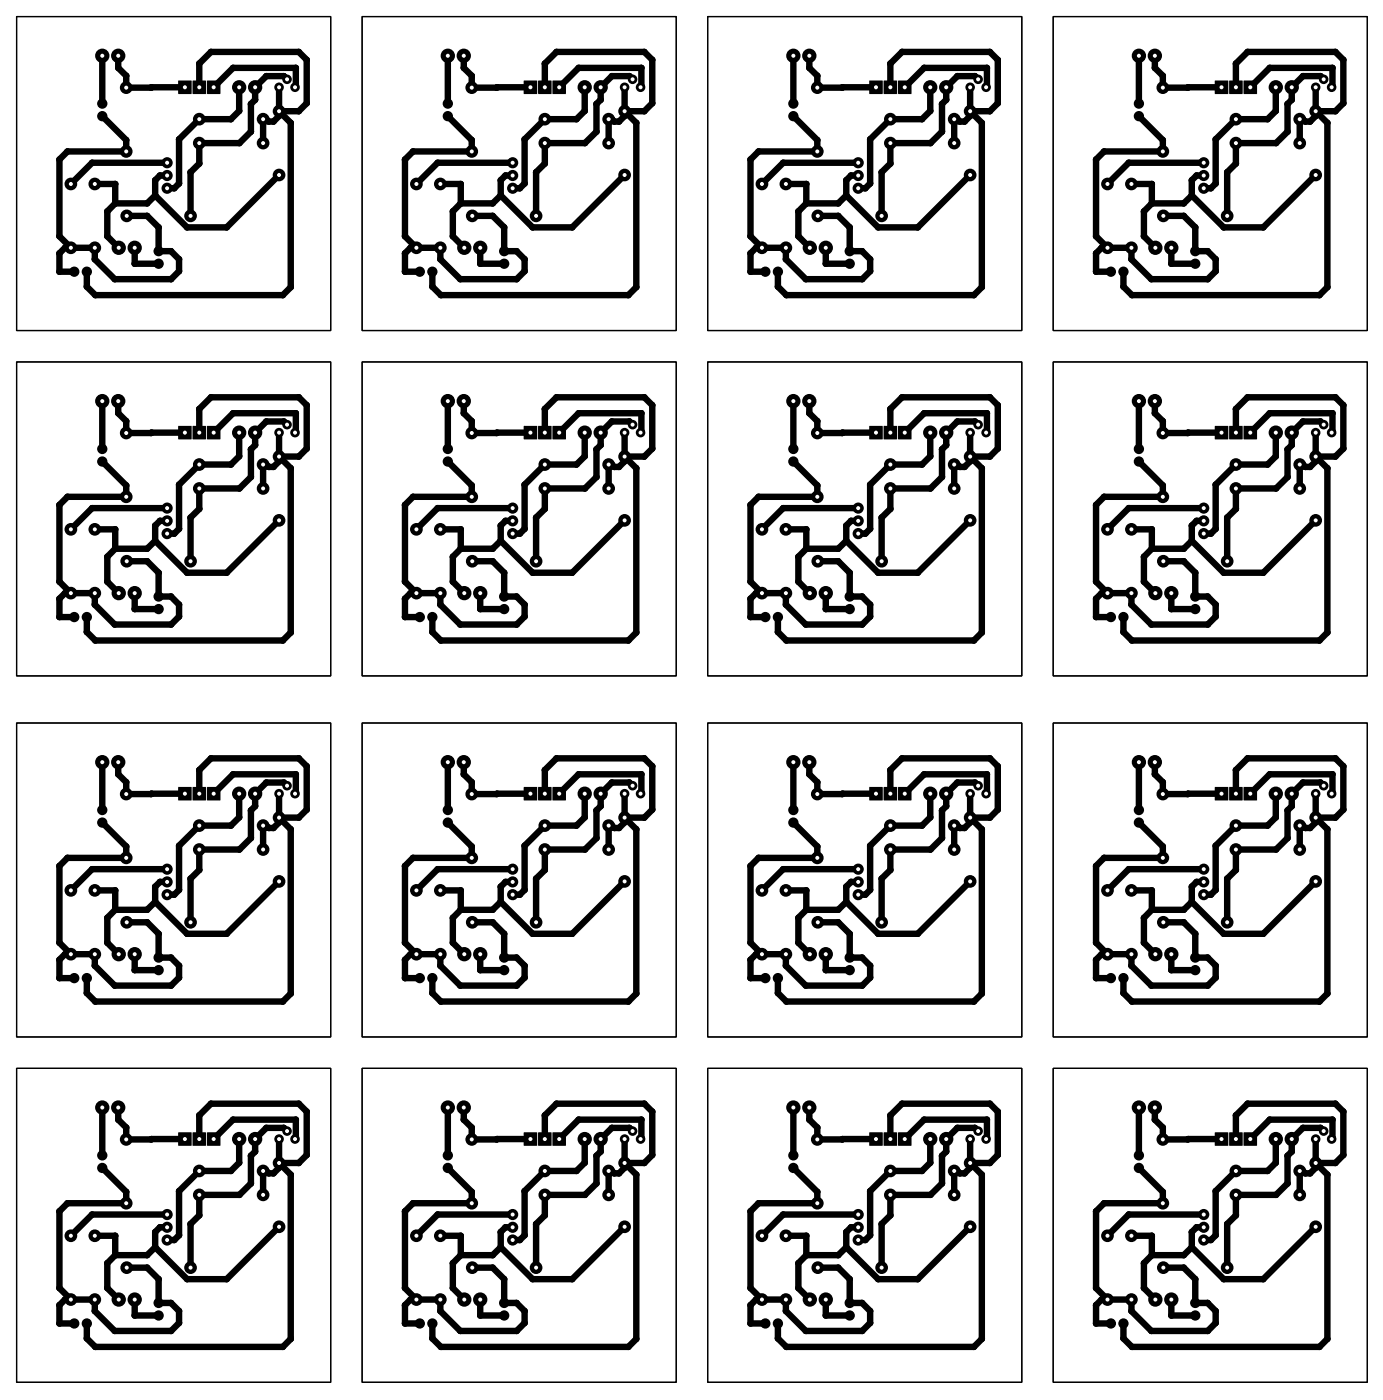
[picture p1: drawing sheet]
<svg xmlns="http://www.w3.org/2000/svg" width="220mm" height="223mm" viewBox="0 0 220 223" stroke-linecap="round" stroke-linejoin="round" font-family="sans-serif">
<g fill="#000">
<path d="M28.4 12.9l2-.1 .1 2.1-2.1 .1z" fill-rule="evenodd"/>
<path d="M30.7 12.9l2-.1 .1 2.1-2.1 .1z" fill-rule="evenodd"/>
<path d="M33 12.9h2.1l-.1 2.1-2.1-.1z" fill-rule="evenodd"/>
<path d="M83.4 12.9h2.1l-.1 2.1-2-.1z" fill-rule="evenodd"/>
<path d="M85.7 12.9l2-.1 .1 2.1-2.1 .1z" fill-rule="evenodd"/>
<path d="M88 12.9l2-.1 .1 2.1-2.1 .1z" fill-rule="evenodd"/>
<path d="M138.4 12.8l2.1 .1-.1 2.1-2-.1z" fill-rule="evenodd"/>
<path d="M140.7 12.9l2-.1 .1 2.1-2.1 .1z" fill-rule="evenodd"/>
<path d="M143 12.8l2.1 .1-.1 2.1-2.1-.1z" fill-rule="evenodd"/>
<path d="M193.4 12.8l2.1 .1-.1 2.1-2-.1z" fill-rule="evenodd"/>
<path d="M195.7 12.9l2-.1 .1 2.1-2.1 .1z" fill-rule="evenodd"/>
<path d="M198 12.8l2.1 .1-.1 2.1-2.1-.1z" fill-rule="evenodd"/>
<path d="M28.4 67.9l2-.1 .1 2.1-2.1 .1z" fill-rule="evenodd"/>
<path d="M30.7 67.9l2-.1 .1 2.1-2.1 .1z" fill-rule="evenodd"/>
<path d="M33 67.8l2.1 .1-.1 2.1-2.1-.1z" fill-rule="evenodd"/>
<path d="M83.4 67.9l2-.1 .1 2.1-2.1 .1z" fill-rule="evenodd"/>
<path d="M85.7 67.9l2-.1 .1 2.1-2.1 .1z" fill-rule="evenodd"/>
<path d="M87.9 67.9l2.1-.1 .1 2.1-2.1 .1z" fill-rule="evenodd"/>
<path d="M138.4 67.8l2.1 .1-.1 2.1-2-.1z" fill-rule="evenodd"/>
<path d="M140.7 67.9l2-.1 .1 2.1-2.1 .1z" fill-rule="evenodd"/>
<path d="M142.9 67.9l2.1-.1 .1 2.1-2.1 .1z" fill-rule="evenodd"/>
<path d="M193.4 67.9l2-.1 .1 2.1-2.1 .1z" fill-rule="evenodd"/>
<path d="M195.7 67.9l2-.1 .1 2.1-2.1 .1z" fill-rule="evenodd"/>
<path d="M197.9 67.9l2.1-.1 .1 2.1-2.1 .1z" fill-rule="evenodd"/>
<path d="M28.4 125.4l2-.1 .1 2.1-2.1 .1z" fill-rule="evenodd"/>
<path d="M30.7 125.4l2-.1 .1 2.1-2.1 .1z" fill-rule="evenodd"/>
<path d="M32.9 125.4l2.1-.1 .1 2.1-2.1 .1z" fill-rule="evenodd"/>
<path d="M83.4 125.4l2-.1 .1 2.1-2.1 .1z" fill-rule="evenodd"/>
<path d="M85.7 125.4l2-.1 .1 2.1-2.1 .1z" fill-rule="evenodd"/>
<path d="M87.9 125.4l2.1-.1 .1 2.1-2.1 .1z" fill-rule="evenodd"/>
<path d="M138.4 125.4l2-.1 .1 2.1-2.1 .1z" fill-rule="evenodd"/>
<path d="M140.7 125.4l2-.1 .1 2.1-2.1 .1z" fill-rule="evenodd"/>
<path d="M142.9 125.4l2.1-.1 .1 2.1-2.1 .1z" fill-rule="evenodd"/>
<path d="M193.4 125.4l2-.1 .1 2.1-2.1 .1z" fill-rule="evenodd"/>
<path d="M195.7 125.4l2-.1 .1 2.1-2.1 .1z" fill-rule="evenodd"/>
<path d="M197.9 125.4l2.1-.1 .1 2.1-2.1 .1z" fill-rule="evenodd"/>
<path d="M28.4 180.4l2-.1 .1 2.1-2.1 .1z" fill-rule="evenodd"/>
<path d="M30.7 180.4l2-.1 .1 2.1-2.1 .1z" fill-rule="evenodd"/>
<path d="M32.9 180.4l2.1-.1 .1 2.1-2.1 .1z" fill-rule="evenodd"/>
<path d="M83.4 180.4l2-.1 .1 2.1-2.1 .1z" fill-rule="evenodd"/>
<path d="M85.7 180.4l2-.1 .1 2.1-2.1 .1z" fill-rule="evenodd"/>
<path d="M87.9 180.4l2.1-.1 .1 2.1-2.1 .1z" fill-rule="evenodd"/>
<path d="M138.4 180.4l2-.1 .1 2.1-2.1 .1z" fill-rule="evenodd"/>
<path d="M140.7 180.4l2-.1 .1 2.1-2.1 .1z" fill-rule="evenodd"/>
<path d="M142.9 180.4l2.1-.1 .1 2.1-2.1 .1z" fill-rule="evenodd"/>
<path d="M193.4 180.4l2-.1 .1 2.1-2.1 .1z" fill-rule="evenodd"/>
<path d="M195.7 180.4l2-.1 .1 2.1-2.1 .1z" fill-rule="evenodd"/>
<path d="M197.9 180.4l2.1-.1 .1 2.1-2.1 .1z" fill-rule="evenodd"/>
<circle cx="16.3" cy="8.9" r="1.14"/>
<circle cx="16.3" cy="16.5" r=".82"/>
<circle cx="16.3" cy="18.5" r=".82"/>
<circle cx="18.8" cy="8.9" r="1.14"/>
<circle cx="18.8" cy="10.8" r=".51"/>
<circle cx="20.1" cy="14" r="1.01"/>
<circle cx="20.1" cy="12.1" r=".51"/>
<circle cx="24.1" cy="14" r=".51"/>
<circle cx="24.1" cy="13.9" r=".51"/>
<circle cx="31.7" cy="19" r="1.01"/>
<circle cx="31.7" cy="10.1" r=".51"/>
<circle cx="33.6" cy="8.3" r=".51"/>
<circle cx="36.8" cy="19" r=".51"/>
<circle cx="37.1" cy="10.8" r=".51"/>
<circle cx="38.1" cy="13.9" r="1.14"/>
<circle cx="38.1" cy="17.7" r=".51"/>
<circle cx="39.9" cy="16.6" r=".51"/>
<circle cx="40.6" cy="13.9" r="1.14"/>
<circle cx="40.6" cy="15.9" r=".51"/>
<circle cx="41.9" cy="19" r="1.01"/>
<circle cx="42.4" cy="12.1" r=".51"/>
<circle cx="42.4" cy="19" r=".51"/>
<circle cx="42.8" cy="19.4" r=".51"/>
<circle cx="43.5" cy="19.4" r=".51"/>
<circle cx="44.4" cy="17.7" r="1.01"/>
<circle cx="44.4" cy="18.5" r=".51"/>
<circle cx="44.4" cy="13.9" r=".76"/>
<circle cx="45.2" cy="12.1" r=".51"/>
<circle cx="45.7" cy="12.6" r=".76"/>
<circle cx="46.3" cy="19.6" r=".51"/>
<circle cx="47" cy="13.9" r=".76"/>
<circle cx="47.1" cy="10.8" r=".51"/>
<circle cx="47.1" cy="13.8" r=".51"/>
<circle cx="47.6" cy="17.7" r=".51"/>
<circle cx="47.6" cy="8.3" r=".51"/>
<circle cx="48.8" cy="9.5" r=".51"/>
<circle cx="48.8" cy="16.4" r=".51"/>
<circle cx="71.3" cy="8.9" r="1.14"/>
<circle cx="71.3" cy="16.5" r=".82"/>
<circle cx="71.3" cy="18.5" r=".82"/>
<circle cx="73.8" cy="8.9" r="1.14"/>
<circle cx="73.8" cy="10.8" r=".51"/>
<circle cx="75.1" cy="14" r="1.01"/>
<circle cx="75.1" cy="12.1" r=".51"/>
<circle cx="79.1" cy="14" r=".51"/>
<circle cx="79.1" cy="13.9" r=".51"/>
<circle cx="86.7" cy="19" r="1.01"/>
<circle cx="86.7" cy="10.1" r=".51"/>
<circle cx="88.6" cy="8.3" r=".51"/>
<circle cx="91.8" cy="19" r=".51"/>
<circle cx="92.1" cy="10.8" r=".51"/>
<circle cx="93.1" cy="13.9" r="1.14"/>
<circle cx="93.1" cy="17.7" r=".51"/>
<circle cx="94.9" cy="16.6" r=".51"/>
<circle cx="95.6" cy="13.9" r="1.14"/>
<circle cx="95.6" cy="15.9" r=".51"/>
<circle cx="96.9" cy="19" r="1.01"/>
<circle cx="97.4" cy="19" r=".51"/>
<circle cx="97.4" cy="12.1" r=".51"/>
<circle cx="97.8" cy="19.4" r=".51"/>
<circle cx="98.5" cy="19.4" r=".51"/>
<circle cx="99.4" cy="17.7" r="1.01"/>
<circle cx="99.4" cy="18.5" r=".51"/>
<circle cx="99.4" cy="13.9" r=".76"/>
<circle cx="100.2" cy="12.1" r=".51"/>
<circle cx="100.7" cy="12.6" r=".76"/>
<circle cx="101.3" cy="19.6" r=".51"/>
<circle cx="102" cy="13.9" r=".76"/>
<circle cx="102.1" cy="10.8" r=".51"/>
<circle cx="102.1" cy="13.8" r=".51"/>
<circle cx="102.6" cy="17.7" r=".51"/>
<circle cx="102.6" cy="8.3" r=".51"/>
<circle cx="103.8" cy="9.5" r=".51"/>
<circle cx="103.8" cy="16.4" r=".51"/>
<circle cx="126.3" cy="8.9" r="1.14"/>
<circle cx="126.3" cy="16.5" r=".82"/>
<circle cx="126.3" cy="18.5" r=".82"/>
<circle cx="128.8" cy="8.9" r="1.14"/>
<circle cx="128.8" cy="10.8" r=".51"/>
<circle cx="130.1" cy="14" r="1.01"/>
<circle cx="130.1" cy="12.1" r=".51"/>
<circle cx="134.1" cy="14" r=".51"/>
<circle cx="134.1" cy="13.9" r=".51"/>
<circle cx="141.7" cy="19" r="1.01"/>
<circle cx="141.7" cy="10.1" r=".51"/>
<circle cx="143.6" cy="8.3" r=".51"/>
<circle cx="146.8" cy="19" r=".51"/>
<circle cx="147.1" cy="10.8" r=".51"/>
<circle cx="148.1" cy="13.9" r="1.14"/>
<circle cx="148.1" cy="17.7" r=".51"/>
<circle cx="149.9" cy="16.6" r=".51"/>
<circle cx="150.6" cy="13.9" r="1.14"/>
<circle cx="150.6" cy="15.9" r=".51"/>
<circle cx="151.9" cy="19" r="1.01"/>
<circle cx="152.4" cy="19" r=".51"/>
<circle cx="152.4" cy="12.1" r=".51"/>
<circle cx="152.8" cy="19.4" r=".51"/>
<circle cx="153.5" cy="19.4" r=".51"/>
<circle cx="154.4" cy="17.7" r="1.01"/>
<circle cx="154.4" cy="18.5" r=".51"/>
<circle cx="154.4" cy="13.9" r=".76"/>
<circle cx="155.2" cy="12.1" r=".51"/>
<circle cx="155.7" cy="12.6" r=".76"/>
<circle cx="156.3" cy="19.6" r=".51"/>
<circle cx="157" cy="13.9" r=".76"/>
<circle cx="157.1" cy="10.8" r=".51"/>
<circle cx="157.1" cy="13.8" r=".51"/>
<circle cx="157.6" cy="17.7" r=".51"/>
<circle cx="157.6" cy="8.3" r=".51"/>
<circle cx="158.8" cy="16.4" r=".51"/>
<circle cx="158.8" cy="9.5" r=".51"/>
<circle cx="181.3" cy="8.9" r="1.14"/>
<circle cx="181.3" cy="16.5" r=".82"/>
<circle cx="181.3" cy="18.5" r=".82"/>
<circle cx="183.8" cy="8.9" r="1.14"/>
<circle cx="183.8" cy="10.8" r=".51"/>
<circle cx="185.1" cy="14" r="1.01"/>
<circle cx="185.1" cy="12.1" r=".51"/>
<circle cx="189.1" cy="14" r=".51"/>
<circle cx="189.1" cy="13.9" r=".51"/>
<circle cx="196.7" cy="19" r="1.01"/>
<circle cx="196.7" cy="10.1" r=".51"/>
<circle cx="198.6" cy="8.3" r=".51"/>
<circle cx="201.8" cy="19" r=".51"/>
<circle cx="202.1" cy="10.8" r=".51"/>
<circle cx="203.1" cy="13.9" r="1.14"/>
<circle cx="203.1" cy="17.7" r=".51"/>
<circle cx="204.9" cy="16.6" r=".51"/>
<circle cx="205.6" cy="13.9" r="1.14"/>
<circle cx="205.6" cy="15.9" r=".51"/>
<circle cx="206.9" cy="19" r="1.01"/>
<circle cx="207.4" cy="19" r=".51"/>
<circle cx="207.4" cy="12.1" r=".51"/>
<circle cx="207.8" cy="19.4" r=".51"/>
<circle cx="208.5" cy="19.4" r=".51"/>
<circle cx="209.4" cy="17.7" r="1.01"/>
<circle cx="209.4" cy="13.9" r=".76"/>
<circle cx="209.4" cy="18.5" r=".51"/>
<circle cx="210.2" cy="12.1" r=".51"/>
<circle cx="210.7" cy="12.6" r=".76"/>
<circle cx="211.3" cy="19.6" r=".51"/>
<circle cx="212" cy="13.9" r=".76"/>
<circle cx="212.1" cy="10.8" r=".51"/>
<circle cx="212.1" cy="13.8" r=".51"/>
<circle cx="212.6" cy="8.3" r=".51"/>
<circle cx="212.6" cy="17.7" r=".51"/>
<circle cx="213.8" cy="16.4" r=".51"/>
<circle cx="213.8" cy="9.5" r=".51"/>
<circle cx="9.5" cy="37.6" r=".51"/>
<circle cx="9.5" cy="25.4" r=".51"/>
<circle cx="10.3" cy="39.5" r=".51"/>
<circle cx="10.7" cy="24.1" r=".51"/>
<circle cx="11.3" cy="29.3" r="1.01"/>
<circle cx="11.3" cy="39.5" r="1.01"/>
<circle cx="14.7" cy="25.9" r=".51"/>
<circle cx="15.1" cy="29.3" r="1.01"/>
<circle cx="15.1" cy="39.5" r="1.01"/>
<circle cx="17.1" cy="37.6" r=".51"/>
<circle cx="17.1" cy="33.7" r=".51"/>
<circle cx="18.3" cy="32.4" r=".51"/>
<circle cx="18.3" cy="29.3" r=".51"/>
<circle cx="18.9" cy="39.5" r="1.14"/>
<circle cx="20.1" cy="24.1" r="1.01"/>
<circle cx="20.1" cy="22.3" r=".51"/>
<circle cx="20.2" cy="34.4" r="1.01"/>
<circle cx="21.4" cy="39.5" r="1.14"/>
<circle cx="23.4" cy="32.4" r=".51"/>
<circle cx="23.4" cy="34.4" r=".51"/>
<circle cx="24.7" cy="31.1" r=".51"/>
<circle cx="24.7" cy="28.7" r=".51"/>
<circle cx="25.2" cy="36.2" r=".51"/>
<circle cx="25.5" cy="27.9" r=".51"/>
<circle cx="26.6" cy="30" r=".89"/>
<circle cx="26.6" cy="25.9" r=".89"/>
<circle cx="26.6" cy="28" r=".89"/>
<circle cx="26.6" cy="25.9" r=".76"/>
<circle cx="27.2" cy="40" r=".51"/>
<circle cx="27.7" cy="30" r=".51"/>
<circle cx="28.5" cy="29.2" r=".51"/>
<circle cx="28.5" cy="22.2" r=".51"/>
<circle cx="29.8" cy="36.2" r=".51"/>
<circle cx="30.3" cy="34.4" r="1.01"/>
<circle cx="30.3" cy="27.4" r=".51"/>
<circle cx="31.7" cy="22.8" r="1.01"/>
<circle cx="31.7" cy="26" r=".51"/>
<circle cx="36.1" cy="36.2" r=".51"/>
<circle cx="38.1" cy="22.8" r=".51"/>
<circle cx="39.9" cy="21" r=".51"/>
<circle cx="41.9" cy="22.8" r="1.01"/>
<circle cx="44.4" cy="27.9" r="1.01"/>
<circle cx="64.5" cy="37.6" r=".51"/>
<circle cx="64.5" cy="25.4" r=".51"/>
<circle cx="65.3" cy="39.5" r=".51"/>
<circle cx="65.7" cy="24.1" r=".51"/>
<circle cx="66.3" cy="29.3" r="1.01"/>
<circle cx="66.3" cy="39.5" r="1.01"/>
<circle cx="69.7" cy="25.9" r=".51"/>
<circle cx="70.1" cy="29.3" r="1.01"/>
<circle cx="70.1" cy="39.5" r="1.01"/>
<circle cx="72.1" cy="37.6" r=".51"/>
<circle cx="72.1" cy="33.7" r=".51"/>
<circle cx="73.3" cy="32.4" r=".51"/>
<circle cx="73.3" cy="29.3" r=".51"/>
<circle cx="73.9" cy="39.5" r="1.14"/>
<circle cx="75.1" cy="24.1" r="1.01"/>
<circle cx="75.1" cy="22.3" r=".51"/>
<circle cx="75.2" cy="34.4" r="1.01"/>
<circle cx="76.4" cy="39.5" r="1.14"/>
<circle cx="78.4" cy="34.4" r=".51"/>
<circle cx="78.4" cy="32.4" r=".51"/>
<circle cx="79.7" cy="31.1" r=".51"/>
<circle cx="79.7" cy="28.7" r=".51"/>
<circle cx="80.2" cy="36.2" r=".51"/>
<circle cx="80.5" cy="27.9" r=".51"/>
<circle cx="81.6" cy="25.9" r=".89"/>
<circle cx="81.6" cy="28" r=".89"/>
<circle cx="81.6" cy="30" r=".89"/>
<circle cx="82.2" cy="40" r=".51"/>
<circle cx="82.7" cy="30" r=".51"/>
<circle cx="83.5" cy="22.2" r=".51"/>
<circle cx="83.5" cy="29.2" r=".51"/>
<circle cx="84.8" cy="36.2" r=".51"/>
<circle cx="85.3" cy="34.4" r="1.01"/>
<circle cx="85.3" cy="27.4" r=".51"/>
<circle cx="86.7" cy="22.8" r="1.01"/>
<circle cx="86.7" cy="26" r=".51"/>
<circle cx="91.1" cy="36.2" r=".51"/>
<circle cx="93.1" cy="22.8" r=".51"/>
<circle cx="94.9" cy="21" r=".51"/>
<circle cx="96.9" cy="22.8" r="1.01"/>
<circle cx="99.4" cy="27.9" r="1.01"/>
<circle cx="119.5" cy="37.6" r=".51"/>
<circle cx="119.5" cy="25.4" r=".51"/>
<circle cx="120.3" cy="39.5" r=".51"/>
<circle cx="120.7" cy="24.1" r=".51"/>
<circle cx="121.3" cy="29.3" r="1.01"/>
<circle cx="121.3" cy="39.5" r="1.01"/>
<circle cx="124.7" cy="25.9" r=".51"/>
<circle cx="125.1" cy="29.3" r="1.01"/>
<circle cx="125.1" cy="39.5" r="1.01"/>
<circle cx="127.1" cy="33.7" r=".51"/>
<circle cx="127.1" cy="37.6" r=".51"/>
<circle cx="128.3" cy="29.3" r=".51"/>
<circle cx="128.3" cy="32.4" r=".51"/>
<circle cx="128.9" cy="39.5" r="1.14"/>
<circle cx="130.1" cy="24.1" r="1.01"/>
<circle cx="130.1" cy="22.3" r=".51"/>
<circle cx="130.2" cy="34.4" r="1.01"/>
<circle cx="131.4" cy="39.5" r="1.14"/>
<circle cx="133.4" cy="34.4" r=".51"/>
<circle cx="133.4" cy="32.4" r=".51"/>
<circle cx="134.7" cy="31.1" r=".51"/>
<circle cx="134.7" cy="28.7" r=".51"/>
<circle cx="135.2" cy="36.2" r=".51"/>
<circle cx="135.5" cy="27.9" r=".51"/>
<circle cx="136.6" cy="30" r=".89"/>
<circle cx="136.6" cy="28" r=".89"/>
<circle cx="136.6" cy="25.9" r=".89"/>
<circle cx="137.2" cy="40" r=".51"/>
<circle cx="137.7" cy="30" r=".51"/>
<circle cx="138.5" cy="29.2" r=".51"/>
<circle cx="138.5" cy="22.2" r=".51"/>
<circle cx="139.8" cy="36.2" r=".51"/>
<circle cx="140.3" cy="34.4" r="1.01"/>
<circle cx="140.3" cy="27.4" r=".51"/>
<circle cx="141.7" cy="22.8" r="1.01"/>
<circle cx="141.7" cy="26" r=".51"/>
<circle cx="146.1" cy="36.2" r=".51"/>
<circle cx="148.1" cy="22.8" r=".51"/>
<circle cx="149.9" cy="21" r=".51"/>
<circle cx="151.9" cy="22.8" r="1.01"/>
<circle cx="154.4" cy="27.9" r="1.01"/>
<circle cx="174.5" cy="37.6" r=".51"/>
<circle cx="174.5" cy="25.4" r=".51"/>
<circle cx="175.3" cy="39.5" r=".51"/>
<circle cx="175.7" cy="24.1" r=".51"/>
<circle cx="176.3" cy="39.5" r="1.01"/>
<circle cx="176.3" cy="29.3" r="1.01"/>
<circle cx="179.7" cy="25.9" r=".51"/>
<circle cx="180.1" cy="29.3" r="1.01"/>
<circle cx="180.1" cy="39.5" r="1.01"/>
<circle cx="182.1" cy="33.7" r=".51"/>
<circle cx="182.1" cy="37.6" r=".51"/>
<circle cx="183.3" cy="29.3" r=".51"/>
<circle cx="183.3" cy="32.4" r=".51"/>
<circle cx="183.9" cy="39.5" r="1.14"/>
<circle cx="185.1" cy="24.1" r="1.01"/>
<circle cx="185.1" cy="22.3" r=".51"/>
<circle cx="185.2" cy="34.4" r="1.01"/>
<circle cx="186.4" cy="39.5" r="1.14"/>
<circle cx="188.4" cy="32.4" r=".51"/>
<circle cx="188.4" cy="34.4" r=".51"/>
<circle cx="189.7" cy="28.7" r=".51"/>
<circle cx="189.7" cy="31.1" r=".51"/>
<circle cx="190.2" cy="36.2" r=".51"/>
<circle cx="190.5" cy="27.9" r=".51"/>
<circle cx="191.6" cy="25.9" r=".89"/>
<circle cx="191.6" cy="28" r=".89"/>
<circle cx="191.6" cy="30" r=".89"/>
<circle cx="192.2" cy="40" r=".51"/>
<circle cx="192.7" cy="30" r=".51"/>
<circle cx="193.5" cy="22.2" r=".51"/>
<circle cx="193.5" cy="29.2" r=".51"/>
<circle cx="194.8" cy="36.2" r=".51"/>
<circle cx="195.3" cy="34.4" r="1.01"/>
<circle cx="195.3" cy="27.4" r=".51"/>
<circle cx="196.7" cy="22.8" r="1.01"/>
<circle cx="196.7" cy="26" r=".51"/>
<circle cx="201.1" cy="36.2" r=".51"/>
<circle cx="203.1" cy="22.8" r=".51"/>
<circle cx="204.9" cy="21" r=".51"/>
<circle cx="206.9" cy="22.8" r="1.01"/>
<circle cx="209.4" cy="27.9" r="1.01"/>
<circle cx="9.5" cy="40.3" r=".51"/>
<circle cx="9.5" cy="43.3" r=".51"/>
<circle cx="11.8" cy="43.3" r=".82"/>
<circle cx="13.8" cy="43.3" r=".82"/>
<circle cx="13.8" cy="45.6" r=".51"/>
<circle cx="15.1" cy="41.3" r=".51"/>
<circle cx="15.2" cy="47" r=".51"/>
<circle cx="18.3" cy="44.5" r=".51"/>
<circle cx="21.4" cy="42" r=".51"/>
<circle cx="25.2" cy="40" r=".82"/>
<circle cx="25.2" cy="42" r=".82"/>
<circle cx="27.2" cy="44.5" r=".51"/>
<circle cx="28.5" cy="43.2" r=".51"/>
<circle cx="28.5" cy="41.3" r=".51"/>
<circle cx="45" cy="47" r=".51"/>
<circle cx="46.3" cy="45.7" r=".51"/>
<circle cx="64.5" cy="40.3" r=".51"/>
<circle cx="64.5" cy="43.3" r=".51"/>
<circle cx="66.8" cy="43.3" r=".82"/>
<circle cx="68.8" cy="43.3" r=".82"/>
<circle cx="68.8" cy="45.6" r=".51"/>
<circle cx="70.1" cy="41.3" r=".51"/>
<circle cx="70.2" cy="47" r=".51"/>
<circle cx="73.3" cy="44.5" r=".51"/>
<circle cx="76.4" cy="42" r=".51"/>
<circle cx="80.2" cy="40" r=".82"/>
<circle cx="80.2" cy="42" r=".82"/>
<circle cx="82.2" cy="44.5" r=".51"/>
<circle cx="83.5" cy="41.3" r=".51"/>
<circle cx="83.5" cy="43.2" r=".51"/>
<circle cx="100" cy="47" r=".51"/>
<circle cx="101.3" cy="45.7" r=".51"/>
<circle cx="119.5" cy="43.3" r=".51"/>
<circle cx="119.5" cy="40.3" r=".51"/>
<circle cx="121.8" cy="43.3" r=".82"/>
<circle cx="123.8" cy="43.3" r=".82"/>
<circle cx="123.8" cy="45.6" r=".51"/>
<circle cx="125.1" cy="41.3" r=".51"/>
<circle cx="125.2" cy="47" r=".51"/>
<circle cx="128.3" cy="44.5" r=".51"/>
<circle cx="131.4" cy="42" r=".51"/>
<circle cx="135.2" cy="40" r=".82"/>
<circle cx="135.2" cy="42" r=".82"/>
<circle cx="137.2" cy="44.5" r=".51"/>
<circle cx="138.5" cy="43.2" r=".51"/>
<circle cx="138.5" cy="41.3" r=".51"/>
<circle cx="155" cy="47" r=".51"/>
<circle cx="156.3" cy="45.7" r=".51"/>
<circle cx="174.5" cy="40.3" r=".51"/>
<circle cx="174.5" cy="43.3" r=".51"/>
<circle cx="176.8" cy="43.3" r=".82"/>
<circle cx="178.8" cy="43.3" r=".82"/>
<circle cx="178.8" cy="45.6" r=".51"/>
<circle cx="180.1" cy="41.3" r=".51"/>
<circle cx="180.2" cy="47" r=".51"/>
<circle cx="183.3" cy="44.5" r=".51"/>
<circle cx="186.4" cy="42" r=".51"/>
<circle cx="190.2" cy="40" r=".82"/>
<circle cx="190.2" cy="42" r=".82"/>
<circle cx="192.2" cy="44.5" r=".51"/>
<circle cx="193.5" cy="43.2" r=".51"/>
<circle cx="193.5" cy="41.3" r=".51"/>
<circle cx="210" cy="47" r=".51"/>
<circle cx="211.3" cy="45.7" r=".51"/>
<circle cx="10.7" cy="79.1" r=".51"/>
<circle cx="16.3" cy="63.9" r="1.14"/>
<circle cx="16.3" cy="73.5" r=".82"/>
<circle cx="16.3" cy="71.5" r=".82"/>
<circle cx="18.8" cy="63.9" r="1.14"/>
<circle cx="18.8" cy="65.8" r=".51"/>
<circle cx="20.1" cy="79.1" r="1.01"/>
<circle cx="20.1" cy="69" r="1.01"/>
<circle cx="20.1" cy="77.3" r=".51"/>
<circle cx="20.1" cy="67.1" r=".51"/>
<circle cx="24.1" cy="69" r=".51"/>
<circle cx="24.1" cy="68.9" r=".51"/>
<circle cx="28.5" cy="77.2" r=".51"/>
<circle cx="31.7" cy="74" r="1.01"/>
<circle cx="31.7" cy="77.8" r="1.01"/>
<circle cx="31.7" cy="65.1" r=".51"/>
<circle cx="33.6" cy="63.3" r=".51"/>
<circle cx="36.8" cy="74" r=".51"/>
<circle cx="37.1" cy="65.8" r=".51"/>
<circle cx="38.1" cy="68.9" r="1.14"/>
<circle cx="38.1" cy="72.7" r=".51"/>
<circle cx="38.1" cy="77.8" r=".51"/>
<circle cx="39.9" cy="71.6" r=".51"/>
<circle cx="39.9" cy="76" r=".51"/>
<circle cx="40.6" cy="68.9" r="1.14"/>
<circle cx="40.6" cy="70.9" r=".51"/>
<circle cx="41.9" cy="77.8" r="1.01"/>
<circle cx="41.9" cy="74" r="1.01"/>
<circle cx="42.4" cy="74" r=".51"/>
<circle cx="42.4" cy="67.1" r=".51"/>
<circle cx="42.8" cy="74.4" r=".51"/>
<circle cx="43.5" cy="74.4" r=".51"/>
<circle cx="44.4" cy="72.7" r="1.01"/>
<circle cx="44.4" cy="73.5" r=".51"/>
<circle cx="44.4" cy="68.9" r=".76"/>
<circle cx="45.2" cy="67.1" r=".51"/>
<circle cx="45.7" cy="67.6" r=".76"/>
<circle cx="46.3" cy="74.6" r=".51"/>
<circle cx="47" cy="68.9" r=".76"/>
<circle cx="47.1" cy="68.8" r=".51"/>
<circle cx="47.1" cy="65.8" r=".51"/>
<circle cx="47.6" cy="72.7" r=".51"/>
<circle cx="47.6" cy="63.3" r=".51"/>
<circle cx="48.8" cy="71.4" r=".51"/>
<circle cx="48.8" cy="64.5" r=".51"/>
<circle cx="65.7" cy="79.1" r=".51"/>
<circle cx="71.3" cy="63.9" r="1.14"/>
<circle cx="71.3" cy="73.5" r=".82"/>
<circle cx="71.3" cy="71.5" r=".82"/>
<circle cx="73.8" cy="63.9" r="1.14"/>
<circle cx="73.8" cy="65.8" r=".51"/>
<circle cx="75.1" cy="69" r="1.01"/>
<circle cx="75.1" cy="79.1" r="1.01"/>
<circle cx="75.1" cy="67.1" r=".51"/>
<circle cx="75.1" cy="77.3" r=".51"/>
<circle cx="79.1" cy="69" r=".51"/>
<circle cx="79.1" cy="68.9" r=".51"/>
<circle cx="83.5" cy="77.2" r=".51"/>
<circle cx="86.7" cy="74" r="1.01"/>
<circle cx="86.7" cy="77.8" r="1.01"/>
<circle cx="86.7" cy="65.1" r=".51"/>
<circle cx="88.6" cy="63.3" r=".51"/>
<circle cx="91.8" cy="74" r=".51"/>
<circle cx="92.1" cy="65.8" r=".51"/>
<circle cx="93.1" cy="68.9" r="1.14"/>
<circle cx="93.1" cy="72.7" r=".51"/>
<circle cx="93.1" cy="77.8" r=".51"/>
<circle cx="94.9" cy="76" r=".51"/>
<circle cx="94.9" cy="71.6" r=".51"/>
<circle cx="95.6" cy="68.9" r="1.14"/>
<circle cx="95.6" cy="70.9" r=".51"/>
<circle cx="96.9" cy="74" r="1.01"/>
<circle cx="96.9" cy="77.8" r="1.01"/>
<circle cx="97.4" cy="74" r=".51"/>
<circle cx="97.4" cy="67.1" r=".51"/>
<circle cx="97.8" cy="74.4" r=".51"/>
<circle cx="98.5" cy="74.4" r=".51"/>
<circle cx="99.4" cy="72.7" r="1.01"/>
<circle cx="99.4" cy="73.5" r=".51"/>
<circle cx="99.4" cy="68.9" r=".76"/>
<circle cx="100.2" cy="67.1" r=".51"/>
<circle cx="100.7" cy="67.6" r=".76"/>
<circle cx="101.3" cy="74.6" r=".51"/>
<circle cx="102" cy="68.9" r=".76"/>
<circle cx="102.1" cy="65.8" r=".51"/>
<circle cx="102.1" cy="68.8" r=".51"/>
<circle cx="102.6" cy="63.3" r=".51"/>
<circle cx="102.6" cy="72.7" r=".51"/>
<circle cx="103.8" cy="71.4" r=".51"/>
<circle cx="103.8" cy="64.5" r=".51"/>
<circle cx="120.7" cy="79.1" r=".51"/>
<circle cx="126.3" cy="63.9" r="1.14"/>
<circle cx="126.3" cy="73.5" r=".82"/>
<circle cx="126.3" cy="71.5" r=".82"/>
<circle cx="128.8" cy="63.9" r="1.14"/>
<circle cx="128.8" cy="65.8" r=".51"/>
<circle cx="130.1" cy="79.1" r="1.01"/>
<circle cx="130.1" cy="69" r="1.01"/>
<circle cx="130.1" cy="67.1" r=".51"/>
<circle cx="130.1" cy="77.3" r=".51"/>
<circle cx="134.1" cy="69" r=".51"/>
<circle cx="134.1" cy="68.9" r=".51"/>
<circle cx="138.5" cy="77.2" r=".51"/>
<circle cx="141.7" cy="77.8" r="1.01"/>
<circle cx="141.7" cy="74" r="1.01"/>
<circle cx="141.7" cy="65.1" r=".51"/>
<circle cx="143.6" cy="63.3" r=".51"/>
<circle cx="146.8" cy="74" r=".51"/>
<circle cx="147.1" cy="65.8" r=".51"/>
<circle cx="148.1" cy="68.9" r="1.14"/>
<circle cx="148.1" cy="72.7" r=".51"/>
<circle cx="148.1" cy="77.8" r=".51"/>
<circle cx="149.9" cy="76" r=".51"/>
<circle cx="149.9" cy="71.6" r=".51"/>
<circle cx="150.6" cy="68.9" r="1.14"/>
<circle cx="150.6" cy="70.9" r=".51"/>
<circle cx="151.9" cy="74" r="1.01"/>
<circle cx="151.9" cy="77.8" r="1.01"/>
<circle cx="152.4" cy="74" r=".51"/>
<circle cx="152.4" cy="67.1" r=".51"/>
<circle cx="152.8" cy="74.4" r=".51"/>
<circle cx="153.5" cy="74.4" r=".51"/>
<circle cx="154.4" cy="72.7" r="1.01"/>
<circle cx="154.4" cy="73.5" r=".51"/>
<circle cx="154.4" cy="68.9" r=".76"/>
<circle cx="155.2" cy="67.1" r=".51"/>
<circle cx="155.7" cy="67.6" r=".76"/>
<circle cx="156.3" cy="74.6" r=".51"/>
<circle cx="157" cy="68.9" r=".76"/>
<circle cx="157.1" cy="65.8" r=".51"/>
<circle cx="157.1" cy="68.8" r=".51"/>
<circle cx="157.6" cy="72.7" r=".51"/>
<circle cx="157.6" cy="63.3" r=".51"/>
<circle cx="158.8" cy="64.5" r=".51"/>
<circle cx="158.8" cy="71.4" r=".51"/>
<circle cx="175.7" cy="79.1" r=".51"/>
<circle cx="181.3" cy="63.9" r="1.14"/>
<circle cx="181.3" cy="71.5" r=".82"/>
<circle cx="181.3" cy="73.5" r=".82"/>
<circle cx="183.8" cy="63.9" r="1.14"/>
<circle cx="183.8" cy="65.8" r=".51"/>
<circle cx="185.1" cy="79.1" r="1.01"/>
<circle cx="185.1" cy="69" r="1.01"/>
<circle cx="185.1" cy="67.1" r=".51"/>
<circle cx="185.1" cy="77.3" r=".51"/>
<circle cx="189.1" cy="69" r=".51"/>
<circle cx="189.1" cy="68.9" r=".51"/>
<circle cx="193.5" cy="77.2" r=".51"/>
<circle cx="196.7" cy="77.8" r="1.01"/>
<circle cx="196.7" cy="74" r="1.01"/>
<circle cx="196.7" cy="65.1" r=".51"/>
<circle cx="198.6" cy="63.3" r=".51"/>
<circle cx="201.8" cy="74" r=".51"/>
<circle cx="202.1" cy="65.8" r=".51"/>
<circle cx="203.1" cy="68.9" r="1.14"/>
<circle cx="203.1" cy="72.7" r=".51"/>
<circle cx="203.1" cy="77.8" r=".51"/>
<circle cx="204.9" cy="71.6" r=".51"/>
<circle cx="204.9" cy="76" r=".51"/>
<circle cx="205.6" cy="68.9" r="1.14"/>
<circle cx="205.6" cy="70.9" r=".51"/>
<circle cx="206.9" cy="77.8" r="1.01"/>
<circle cx="206.9" cy="74" r="1.01"/>
<circle cx="207.4" cy="74" r=".51"/>
<circle cx="207.4" cy="67.1" r=".51"/>
<circle cx="207.8" cy="74.4" r=".51"/>
<circle cx="208.5" cy="74.4" r=".51"/>
<circle cx="209.4" cy="72.7" r="1.01"/>
<circle cx="209.4" cy="68.9" r=".76"/>
<circle cx="209.4" cy="73.5" r=".51"/>
<circle cx="210.2" cy="67.1" r=".51"/>
<circle cx="210.7" cy="67.6" r=".76"/>
<circle cx="211.3" cy="74.6" r=".51"/>
<circle cx="212" cy="68.9" r=".76"/>
<circle cx="212.1" cy="65.8" r=".51"/>
<circle cx="212.1" cy="68.8" r=".51"/>
<circle cx="212.6" cy="72.7" r=".51"/>
<circle cx="212.6" cy="63.3" r=".51"/>
<circle cx="213.8" cy="64.5" r=".51"/>
<circle cx="213.8" cy="71.4" r=".51"/>
<circle cx="9.5" cy="92.6" r=".51"/>
<circle cx="9.5" cy="98.3" r=".51"/>
<circle cx="9.5" cy="95.3" r=".51"/>
<circle cx="9.5" cy="80.4" r=".51"/>
<circle cx="10.3" cy="94.5" r=".51"/>
<circle cx="11.3" cy="84.3" r="1.01"/>
<circle cx="11.3" cy="94.5" r="1.01"/>
<circle cx="11.8" cy="98.3" r=".82"/>
<circle cx="13.8" cy="98.3" r=".82"/>
<circle cx="14.7" cy="80.9" r=".51"/>
<circle cx="15.1" cy="94.5" r="1.01"/>
<circle cx="15.1" cy="84.3" r="1.01"/>
<circle cx="15.1" cy="96.3" r=".51"/>
<circle cx="17.1" cy="92.6" r=".51"/>
<circle cx="17.1" cy="88.7" r=".51"/>
<circle cx="18.3" cy="99.5" r=".51"/>
<circle cx="18.3" cy="84.3" r=".51"/>
<circle cx="18.3" cy="87.4" r=".51"/>
<circle cx="18.9" cy="94.5" r="1.14"/>
<circle cx="20.2" cy="89.4" r="1.01"/>
<circle cx="21.4" cy="94.5" r="1.14"/>
<circle cx="21.4" cy="97" r=".51"/>
<circle cx="23.4" cy="87.4" r=".51"/>
<circle cx="23.4" cy="89.4" r=".51"/>
<circle cx="24.7" cy="83.7" r=".51"/>
<circle cx="24.7" cy="86.1" r=".51"/>
<circle cx="25.2" cy="95" r=".82"/>
<circle cx="25.2" cy="97" r=".82"/>
<circle cx="25.2" cy="91.2" r=".51"/>
<circle cx="25.5" cy="82.9" r=".51"/>
<circle cx="26.6" cy="80.9" r=".89"/>
<circle cx="26.6" cy="85" r=".89"/>
<circle cx="26.6" cy="83" r=".89"/>
<circle cx="27.2" cy="95" r=".51"/>
<circle cx="27.2" cy="99.5" r=".51"/>
<circle cx="27.7" cy="85" r=".51"/>
<circle cx="28.5" cy="98.2" r=".51"/>
<circle cx="28.5" cy="84.2" r=".51"/>
<circle cx="28.5" cy="96.3" r=".51"/>
<circle cx="29.8" cy="91.2" r=".51"/>
<circle cx="30.3" cy="89.4" r="1.01"/>
<circle cx="30.3" cy="82.4" r=".51"/>
<circle cx="31.7" cy="81" r=".51"/>
<circle cx="36.1" cy="91.2" r=".51"/>
<circle cx="44.4" cy="82.9" r="1.01"/>
<circle cx="64.5" cy="92.6" r=".51"/>
<circle cx="64.5" cy="98.3" r=".51"/>
<circle cx="64.5" cy="95.3" r=".51"/>
<circle cx="64.5" cy="80.4" r=".51"/>
<circle cx="65.3" cy="94.5" r=".51"/>
<circle cx="66.3" cy="84.3" r="1.01"/>
<circle cx="66.3" cy="94.5" r="1.01"/>
<circle cx="66.8" cy="98.3" r=".82"/>
<circle cx="68.8" cy="98.3" r=".82"/>
<circle cx="69.7" cy="80.9" r=".51"/>
<circle cx="70.1" cy="84.3" r="1.01"/>
<circle cx="70.1" cy="94.5" r="1.01"/>
<circle cx="70.1" cy="96.3" r=".51"/>
<circle cx="72.1" cy="88.7" r=".51"/>
<circle cx="72.1" cy="92.6" r=".51"/>
<circle cx="73.3" cy="99.5" r=".51"/>
<circle cx="73.3" cy="84.3" r=".51"/>
<circle cx="73.3" cy="87.4" r=".51"/>
<circle cx="73.9" cy="94.5" r="1.14"/>
<circle cx="75.2" cy="89.4" r="1.01"/>
<circle cx="76.4" cy="94.5" r="1.14"/>
<circle cx="76.4" cy="97" r=".51"/>
<circle cx="78.4" cy="89.4" r=".51"/>
<circle cx="78.4" cy="87.4" r=".51"/>
<circle cx="79.7" cy="86.1" r=".51"/>
<circle cx="79.7" cy="83.7" r=".51"/>
<circle cx="80.2" cy="97" r=".82"/>
<circle cx="80.2" cy="95" r=".82"/>
<circle cx="80.2" cy="91.2" r=".51"/>
<circle cx="80.5" cy="82.9" r=".51"/>
<circle cx="81.6" cy="83" r=".89"/>
<circle cx="81.6" cy="85" r=".89"/>
<circle cx="81.6" cy="80.9" r=".89"/>
<circle cx="82.2" cy="95" r=".51"/>
<circle cx="82.2" cy="99.5" r=".51"/>
<circle cx="82.7" cy="85" r=".51"/>
<circle cx="83.5" cy="96.3" r=".51"/>
<circle cx="83.5" cy="98.2" r=".51"/>
<circle cx="83.5" cy="84.2" r=".51"/>
<circle cx="84.8" cy="91.2" r=".51"/>
<circle cx="85.3" cy="89.4" r="1.01"/>
<circle cx="85.3" cy="82.4" r=".51"/>
<circle cx="86.7" cy="81" r=".51"/>
<circle cx="91.1" cy="91.2" r=".51"/>
<circle cx="99.4" cy="82.9" r="1.01"/>
<circle cx="119.5" cy="92.6" r=".51"/>
<circle cx="119.5" cy="95.3" r=".51"/>
<circle cx="119.5" cy="98.3" r=".51"/>
<circle cx="119.5" cy="80.4" r=".51"/>
<circle cx="120.3" cy="94.5" r=".51"/>
<circle cx="121.3" cy="94.5" r="1.01"/>
<circle cx="121.3" cy="84.3" r="1.01"/>
<circle cx="121.8" cy="98.3" r=".82"/>
<circle cx="123.8" cy="98.3" r=".82"/>
<circle cx="124.7" cy="80.9" r=".51"/>
<circle cx="125.1" cy="94.5" r="1.01"/>
<circle cx="125.1" cy="84.3" r="1.01"/>
<circle cx="125.1" cy="96.3" r=".51"/>
<circle cx="127.1" cy="88.7" r=".51"/>
<circle cx="127.1" cy="92.6" r=".51"/>
<circle cx="128.3" cy="99.5" r=".51"/>
<circle cx="128.3" cy="87.4" r=".51"/>
<circle cx="128.3" cy="84.3" r=".51"/>
<circle cx="128.9" cy="94.5" r="1.14"/>
<circle cx="130.2" cy="89.4" r="1.01"/>
<circle cx="131.4" cy="94.5" r="1.14"/>
<circle cx="131.4" cy="97" r=".51"/>
<circle cx="133.4" cy="87.4" r=".51"/>
<circle cx="133.4" cy="89.4" r=".51"/>
<circle cx="134.7" cy="83.7" r=".51"/>
<circle cx="134.7" cy="86.1" r=".51"/>
<circle cx="135.2" cy="97" r=".82"/>
<circle cx="135.2" cy="95" r=".82"/>
<circle cx="135.2" cy="91.2" r=".51"/>
<circle cx="135.5" cy="82.9" r=".51"/>
<circle cx="136.6" cy="85" r=".89"/>
<circle cx="136.6" cy="80.9" r=".89"/>
<circle cx="136.6" cy="83" r=".89"/>
<circle cx="137.2" cy="95" r=".51"/>
<circle cx="137.2" cy="99.5" r=".51"/>
<circle cx="137.7" cy="85" r=".51"/>
<circle cx="138.5" cy="96.3" r=".51"/>
<circle cx="138.5" cy="84.2" r=".51"/>
<circle cx="138.5" cy="98.2" r=".51"/>
<circle cx="139.8" cy="91.2" r=".51"/>
<circle cx="140.3" cy="89.4" r="1.01"/>
<circle cx="140.3" cy="82.4" r=".51"/>
<circle cx="141.7" cy="81" r=".51"/>
<circle cx="146.1" cy="91.2" r=".51"/>
<circle cx="154.4" cy="82.9" r="1.01"/>
<circle cx="174.5" cy="95.3" r=".51"/>
<circle cx="174.5" cy="98.3" r=".51"/>
<circle cx="174.5" cy="92.6" r=".51"/>
<circle cx="174.5" cy="80.4" r=".51"/>
<circle cx="175.3" cy="94.5" r=".51"/>
<circle cx="176.3" cy="84.3" r="1.01"/>
<circle cx="176.3" cy="94.5" r="1.01"/>
<circle cx="176.8" cy="98.3" r=".82"/>
<circle cx="178.8" cy="98.3" r=".82"/>
<circle cx="179.7" cy="80.9" r=".51"/>
<circle cx="180.1" cy="84.3" r="1.01"/>
<circle cx="180.1" cy="94.5" r="1.01"/>
<circle cx="180.1" cy="96.3" r=".51"/>
<circle cx="182.1" cy="88.7" r=".51"/>
<circle cx="182.1" cy="92.6" r=".51"/>
<circle cx="183.3" cy="99.5" r=".51"/>
<circle cx="183.3" cy="84.3" r=".51"/>
<circle cx="183.3" cy="87.4" r=".51"/>
<circle cx="183.9" cy="94.5" r="1.14"/>
<circle cx="185.2" cy="89.4" r="1.01"/>
<circle cx="186.4" cy="94.5" r="1.14"/>
<circle cx="186.4" cy="97" r=".51"/>
<circle cx="188.4" cy="87.4" r=".51"/>
<circle cx="188.4" cy="89.4" r=".51"/>
<circle cx="189.7" cy="86.1" r=".51"/>
<circle cx="189.7" cy="83.7" r=".51"/>
<circle cx="190.2" cy="97" r=".82"/>
<circle cx="190.2" cy="95" r=".82"/>
<circle cx="190.2" cy="91.2" r=".51"/>
<circle cx="190.5" cy="82.9" r=".51"/>
<circle cx="191.6" cy="83" r=".89"/>
<circle cx="191.6" cy="85" r=".89"/>
<circle cx="191.6" cy="80.9" r=".89"/>
<circle cx="192.2" cy="95" r=".51"/>
<circle cx="192.2" cy="99.5" r=".51"/>
<circle cx="192.7" cy="85" r=".51"/>
<circle cx="193.5" cy="96.3" r=".51"/>
<circle cx="193.5" cy="98.2" r=".51"/>
<circle cx="193.5" cy="84.2" r=".51"/>
<circle cx="194.8" cy="91.2" r=".51"/>
<circle cx="195.3" cy="89.4" r="1.01"/>
<circle cx="195.3" cy="82.4" r=".51"/>
<circle cx="196.7" cy="81" r=".51"/>
<circle cx="201.1" cy="91.2" r=".51"/>
<circle cx="209.4" cy="82.9" r="1.01"/>
<circle cx="13.8" cy="100.6" r=".51"/>
<circle cx="15.2" cy="102" r=".51"/>
<circle cx="45" cy="102" r=".51"/>
<circle cx="46.3" cy="100.7" r=".51"/>
<circle cx="68.8" cy="100.6" r=".51"/>
<circle cx="70.2" cy="102" r=".51"/>
<circle cx="100" cy="102" r=".51"/>
<circle cx="101.3" cy="100.7" r=".51"/>
<circle cx="123.8" cy="100.6" r=".51"/>
<circle cx="125.2" cy="102" r=".51"/>
<circle cx="155" cy="102" r=".51"/>
<circle cx="156.3" cy="100.7" r=".51"/>
<circle cx="178.8" cy="100.6" r=".51"/>
<circle cx="180.2" cy="102" r=".51"/>
<circle cx="210" cy="102" r=".51"/>
<circle cx="211.3" cy="100.7" r=".51"/>
<circle cx="9.5" cy="137.9" r=".51"/>
<circle cx="10.7" cy="136.6" r=".51"/>
<circle cx="14.7" cy="138.4" r=".51"/>
<circle cx="16.3" cy="121.4" r="1.14"/>
<circle cx="16.3" cy="131" r=".82"/>
<circle cx="16.3" cy="129" r=".82"/>
<circle cx="18.8" cy="121.4" r="1.14"/>
<circle cx="18.8" cy="123.3" r=".51"/>
<circle cx="20.1" cy="136.6" r="1.01"/>
<circle cx="20.1" cy="126.5" r="1.01"/>
<circle cx="20.1" cy="124.6" r=".51"/>
<circle cx="20.1" cy="134.8" r=".51"/>
<circle cx="24.1" cy="126.5" r=".51"/>
<circle cx="24.1" cy="126.4" r=".51"/>
<circle cx="26.6" cy="138.4" r=".89"/>
<circle cx="28.5" cy="134.7" r=".51"/>
<circle cx="30.3" cy="139.9" r=".51"/>
<circle cx="31.7" cy="131.5" r="1.01"/>
<circle cx="31.7" cy="135.3" r="1.01"/>
<circle cx="31.7" cy="122.6" r=".51"/>
<circle cx="31.7" cy="138.5" r=".51"/>
<circle cx="33.6" cy="120.8" r=".51"/>
<circle cx="36.8" cy="131.5" r=".51"/>
<circle cx="37.1" cy="123.3" r=".51"/>
<circle cx="38.1" cy="126.4" r="1.14"/>
<circle cx="38.1" cy="130.2" r=".51"/>
<circle cx="38.1" cy="135.3" r=".51"/>
<circle cx="39.9" cy="129.1" r=".51"/>
<circle cx="39.9" cy="133.5" r=".51"/>
<circle cx="40.6" cy="126.4" r="1.14"/>
<circle cx="40.6" cy="128.4" r=".51"/>
<circle cx="41.9" cy="131.5" r="1.01"/>
<circle cx="41.9" cy="135.3" r="1.01"/>
<circle cx="42.4" cy="131.5" r=".51"/>
<circle cx="42.4" cy="124.6" r=".51"/>
<circle cx="42.8" cy="131.9" r=".51"/>
<circle cx="43.5" cy="131.9" r=".51"/>
<circle cx="44.4" cy="130.2" r="1.01"/>
<circle cx="44.4" cy="131" r=".51"/>
<circle cx="44.4" cy="126.4" r=".76"/>
<circle cx="45.2" cy="124.6" r=".51"/>
<circle cx="45.7" cy="125.1" r=".76"/>
<circle cx="46.3" cy="132.1" r=".51"/>
<circle cx="47" cy="126.4" r=".76"/>
<circle cx="47.1" cy="123.3" r=".51"/>
<circle cx="47.1" cy="126.3" r=".51"/>
<circle cx="47.6" cy="120.8" r=".51"/>
<circle cx="47.6" cy="130.2" r=".51"/>
<circle cx="48.8" cy="122" r=".51"/>
<circle cx="48.8" cy="128.9" r=".51"/>
<circle cx="64.5" cy="137.9" r=".51"/>
<circle cx="65.7" cy="136.6" r=".51"/>
<circle cx="69.7" cy="138.4" r=".51"/>
<circle cx="71.3" cy="121.4" r="1.14"/>
<circle cx="71.3" cy="131" r=".82"/>
<circle cx="71.3" cy="129" r=".82"/>
<circle cx="73.8" cy="121.4" r="1.14"/>
<circle cx="73.8" cy="123.3" r=".51"/>
<circle cx="75.1" cy="136.6" r="1.01"/>
<circle cx="75.1" cy="126.5" r="1.01"/>
<circle cx="75.1" cy="124.6" r=".51"/>
<circle cx="75.1" cy="134.8" r=".51"/>
<circle cx="79.1" cy="126.5" r=".51"/>
<circle cx="79.1" cy="126.4" r=".51"/>
<circle cx="81.6" cy="138.4" r=".89"/>
<circle cx="83.5" cy="134.7" r=".51"/>
<circle cx="85.3" cy="139.9" r=".51"/>
<circle cx="86.7" cy="135.3" r="1.01"/>
<circle cx="86.7" cy="131.5" r="1.01"/>
<circle cx="86.7" cy="122.6" r=".51"/>
<circle cx="86.7" cy="138.5" r=".51"/>
<circle cx="88.6" cy="120.8" r=".51"/>
<circle cx="91.8" cy="131.5" r=".51"/>
<circle cx="92.1" cy="123.3" r=".51"/>
<circle cx="93.1" cy="126.4" r="1.14"/>
<circle cx="93.1" cy="130.2" r=".51"/>
<circle cx="93.1" cy="135.3" r=".51"/>
<circle cx="94.9" cy="133.5" r=".51"/>
<circle cx="94.9" cy="129.1" r=".51"/>
<circle cx="95.6" cy="126.4" r="1.14"/>
<circle cx="95.6" cy="128.4" r=".51"/>
<circle cx="96.9" cy="131.5" r="1.01"/>
<circle cx="96.9" cy="135.3" r="1.01"/>
<circle cx="97.4" cy="131.5" r=".51"/>
<circle cx="97.4" cy="124.6" r=".51"/>
<circle cx="97.8" cy="131.9" r=".51"/>
<circle cx="98.5" cy="131.9" r=".51"/>
<circle cx="99.4" cy="130.2" r="1.01"/>
<circle cx="99.4" cy="131" r=".51"/>
<circle cx="99.4" cy="126.4" r=".76"/>
<circle cx="100.2" cy="124.6" r=".51"/>
<circle cx="100.7" cy="125.1" r=".76"/>
<circle cx="101.3" cy="132.1" r=".51"/>
<circle cx="102" cy="126.4" r=".76"/>
<circle cx="102.1" cy="126.3" r=".51"/>
<circle cx="102.1" cy="123.3" r=".51"/>
<circle cx="102.6" cy="130.2" r=".51"/>
<circle cx="102.6" cy="120.8" r=".51"/>
<circle cx="103.8" cy="128.9" r=".51"/>
<circle cx="103.8" cy="122" r=".51"/>
<circle cx="119.5" cy="137.9" r=".51"/>
<circle cx="120.7" cy="136.6" r=".51"/>
<circle cx="124.7" cy="138.4" r=".51"/>
<circle cx="126.3" cy="121.4" r="1.14"/>
<circle cx="126.3" cy="129" r=".82"/>
<circle cx="126.3" cy="131" r=".82"/>
<circle cx="128.8" cy="121.4" r="1.14"/>
<circle cx="128.8" cy="123.3" r=".51"/>
<circle cx="130.1" cy="126.5" r="1.01"/>
<circle cx="130.1" cy="136.6" r="1.01"/>
<circle cx="130.1" cy="134.8" r=".51"/>
<circle cx="130.1" cy="124.6" r=".51"/>
<circle cx="134.1" cy="126.5" r=".51"/>
<circle cx="134.1" cy="126.4" r=".51"/>
<circle cx="136.6" cy="138.4" r=".89"/>
<circle cx="138.5" cy="134.7" r=".51"/>
<circle cx="140.3" cy="139.9" r=".51"/>
<circle cx="141.7" cy="131.5" r="1.01"/>
<circle cx="141.7" cy="135.3" r="1.01"/>
<circle cx="141.7" cy="138.5" r=".51"/>
<circle cx="141.7" cy="122.6" r=".51"/>
<circle cx="143.6" cy="120.8" r=".51"/>
<circle cx="146.8" cy="131.5" r=".51"/>
<circle cx="147.1" cy="123.3" r=".51"/>
<circle cx="148.1" cy="126.4" r="1.14"/>
<circle cx="148.1" cy="130.2" r=".51"/>
<circle cx="148.1" cy="135.3" r=".51"/>
<circle cx="149.9" cy="133.5" r=".51"/>
<circle cx="149.9" cy="129.1" r=".51"/>
<circle cx="150.6" cy="126.4" r="1.14"/>
<circle cx="150.6" cy="128.4" r=".51"/>
<circle cx="151.9" cy="131.5" r="1.01"/>
<circle cx="151.9" cy="135.3" r="1.01"/>
<circle cx="152.4" cy="124.6" r=".51"/>
<circle cx="152.4" cy="131.5" r=".51"/>
<circle cx="152.8" cy="131.9" r=".51"/>
<circle cx="153.5" cy="131.9" r=".51"/>
<circle cx="154.4" cy="130.2" r="1.01"/>
<circle cx="154.4" cy="131" r=".51"/>
<circle cx="154.4" cy="126.4" r=".76"/>
<circle cx="155.2" cy="124.6" r=".51"/>
<circle cx="155.7" cy="125.1" r=".76"/>
<circle cx="156.3" cy="132.1" r=".51"/>
<circle cx="157" cy="126.4" r=".76"/>
<circle cx="157.1" cy="126.3" r=".51"/>
<circle cx="157.1" cy="123.3" r=".51"/>
<circle cx="157.6" cy="120.8" r=".51"/>
<circle cx="157.6" cy="130.2" r=".51"/>
<circle cx="158.8" cy="122" r=".51"/>
<circle cx="158.8" cy="128.9" r=".51"/>
<circle cx="174.5" cy="137.9" r=".51"/>
<circle cx="175.7" cy="136.6" r=".51"/>
<circle cx="179.7" cy="138.4" r=".51"/>
<circle cx="181.3" cy="121.4" r="1.14"/>
<circle cx="181.3" cy="129" r=".82"/>
<circle cx="181.3" cy="131" r=".82"/>
<circle cx="183.8" cy="121.4" r="1.14"/>
<circle cx="183.8" cy="123.3" r=".51"/>
<circle cx="185.1" cy="136.6" r="1.01"/>
<circle cx="185.1" cy="126.5" r="1.01"/>
<circle cx="185.1" cy="124.6" r=".51"/>
<circle cx="185.1" cy="134.8" r=".51"/>
<circle cx="189.1" cy="126.5" r=".51"/>
<circle cx="189.1" cy="126.4" r=".51"/>
<circle cx="191.6" cy="138.4" r=".89"/>
<circle cx="193.5" cy="134.7" r=".51"/>
<circle cx="195.3" cy="139.9" r=".51"/>
<circle cx="196.7" cy="131.5" r="1.01"/>
<circle cx="196.7" cy="135.3" r="1.01"/>
<circle cx="196.7" cy="122.6" r=".51"/>
<circle cx="196.7" cy="138.5" r=".51"/>
<circle cx="198.6" cy="120.8" r=".51"/>
<circle cx="201.8" cy="131.5" r=".51"/>
<circle cx="202.1" cy="123.3" r=".51"/>
<circle cx="203.1" cy="126.4" r="1.14"/>
<circle cx="203.1" cy="130.2" r=".51"/>
<circle cx="203.1" cy="135.3" r=".51"/>
<circle cx="204.9" cy="129.1" r=".51"/>
<circle cx="204.9" cy="133.5" r=".51"/>
<circle cx="205.6" cy="126.4" r="1.14"/>
<circle cx="205.6" cy="128.4" r=".51"/>
<circle cx="206.9" cy="135.3" r="1.01"/>
<circle cx="206.9" cy="131.5" r="1.01"/>
<circle cx="207.4" cy="124.6" r=".51"/>
<circle cx="207.4" cy="131.5" r=".51"/>
<circle cx="207.8" cy="131.9" r=".51"/>
<circle cx="208.5" cy="131.9" r=".51"/>
<circle cx="209.4" cy="130.2" r="1.01"/>
<circle cx="209.4" cy="126.4" r=".76"/>
<circle cx="209.4" cy="131" r=".51"/>
<circle cx="210.2" cy="124.6" r=".51"/>
<circle cx="210.7" cy="125.1" r=".76"/>
<circle cx="211.3" cy="132.1" r=".51"/>
<circle cx="212" cy="126.4" r=".76"/>
<circle cx="212.1" cy="126.3" r=".51"/>
<circle cx="212.1" cy="123.3" r=".51"/>
<circle cx="212.6" cy="130.2" r=".51"/>
<circle cx="212.6" cy="120.8" r=".51"/>
<circle cx="213.8" cy="122" r=".51"/>
<circle cx="213.8" cy="128.9" r=".51"/>
<circle cx="9.5" cy="150.1" r=".51"/>
<circle cx="9.5" cy="152.8" r=".51"/>
<circle cx="9.5" cy="155.8" r=".51"/>
<circle cx="10.3" cy="152" r=".51"/>
<circle cx="11.3" cy="141.8" r="1.01"/>
<circle cx="11.3" cy="152" r="1.01"/>
<circle cx="11.8" cy="155.8" r=".82"/>
<circle cx="13.8" cy="155.8" r=".82"/>
<circle cx="13.8" cy="158.1" r=".51"/>
<circle cx="15.1" cy="152" r="1.01"/>
<circle cx="15.1" cy="141.8" r="1.01"/>
<circle cx="15.1" cy="153.8" r=".51"/>
<circle cx="15.2" cy="159.5" r=".51"/>
<circle cx="17.1" cy="150.1" r=".51"/>
<circle cx="17.1" cy="146.2" r=".51"/>
<circle cx="18.3" cy="157" r=".51"/>
<circle cx="18.3" cy="144.9" r=".51"/>
<circle cx="18.3" cy="141.8" r=".51"/>
<circle cx="18.9" cy="152" r="1.14"/>
<circle cx="20.2" cy="146.9" r="1.01"/>
<circle cx="21.4" cy="152" r="1.14"/>
<circle cx="21.4" cy="154.5" r=".51"/>
<circle cx="23.4" cy="146.9" r=".51"/>
<circle cx="23.4" cy="144.9" r=".51"/>
<circle cx="24.7" cy="141.2" r=".51"/>
<circle cx="24.7" cy="143.6" r=".51"/>
<circle cx="25.2" cy="154.5" r=".82"/>
<circle cx="25.2" cy="152.5" r=".82"/>
<circle cx="25.2" cy="148.7" r=".51"/>
<circle cx="25.5" cy="140.4" r=".51"/>
<circle cx="26.6" cy="142.5" r=".89"/>
<circle cx="26.6" cy="140.5" r=".89"/>
<circle cx="27.2" cy="152.5" r=".51"/>
<circle cx="27.2" cy="157" r=".51"/>
<circle cx="27.7" cy="142.5" r=".51"/>
<circle cx="28.5" cy="141.7" r=".51"/>
<circle cx="28.5" cy="153.8" r=".51"/>
<circle cx="28.5" cy="155.7" r=".51"/>
<circle cx="29.8" cy="148.7" r=".51"/>
<circle cx="30.3" cy="146.9" r="1.01"/>
<circle cx="36.1" cy="148.7" r=".51"/>
<circle cx="44.4" cy="140.4" r="1.01"/>
<circle cx="45" cy="159.5" r=".51"/>
<circle cx="46.3" cy="158.2" r=".51"/>
<circle cx="64.5" cy="152.8" r=".51"/>
<circle cx="64.5" cy="150.1" r=".51"/>
<circle cx="64.5" cy="155.8" r=".51"/>
<circle cx="65.3" cy="152" r=".51"/>
<circle cx="66.3" cy="152" r="1.01"/>
<circle cx="66.3" cy="141.8" r="1.01"/>
<circle cx="66.8" cy="155.8" r=".82"/>
<circle cx="68.8" cy="155.8" r=".82"/>
<circle cx="68.8" cy="158.1" r=".51"/>
<circle cx="70.1" cy="141.8" r="1.01"/>
<circle cx="70.1" cy="152" r="1.01"/>
<circle cx="70.1" cy="153.8" r=".51"/>
<circle cx="70.2" cy="159.5" r=".51"/>
<circle cx="72.1" cy="150.1" r=".51"/>
<circle cx="72.1" cy="146.2" r=".51"/>
<circle cx="73.3" cy="157" r=".51"/>
<circle cx="73.3" cy="141.8" r=".51"/>
<circle cx="73.3" cy="144.9" r=".51"/>
<circle cx="73.9" cy="152" r="1.14"/>
<circle cx="75.2" cy="146.9" r="1.01"/>
<circle cx="76.4" cy="152" r="1.14"/>
<circle cx="76.4" cy="154.5" r=".51"/>
<circle cx="78.4" cy="146.9" r=".51"/>
<circle cx="78.4" cy="144.9" r=".51"/>
<circle cx="79.7" cy="143.6" r=".51"/>
<circle cx="79.7" cy="141.2" r=".51"/>
<circle cx="80.2" cy="154.5" r=".82"/>
<circle cx="80.2" cy="152.5" r=".82"/>
<circle cx="80.2" cy="148.7" r=".51"/>
<circle cx="80.5" cy="140.4" r=".51"/>
<circle cx="81.6" cy="142.5" r=".89"/>
<circle cx="81.6" cy="140.5" r=".89"/>
<circle cx="82.2" cy="152.5" r=".51"/>
<circle cx="82.2" cy="157" r=".51"/>
<circle cx="82.7" cy="142.5" r=".51"/>
<circle cx="83.5" cy="141.7" r=".51"/>
<circle cx="83.5" cy="153.8" r=".51"/>
<circle cx="83.5" cy="155.7" r=".51"/>
<circle cx="84.8" cy="148.7" r=".51"/>
<circle cx="85.3" cy="146.9" r="1.01"/>
<circle cx="91.1" cy="148.7" r=".51"/>
<circle cx="99.4" cy="140.4" r="1.01"/>
<circle cx="100" cy="159.5" r=".51"/>
<circle cx="101.3" cy="158.2" r=".51"/>
<circle cx="119.5" cy="150.1" r=".51"/>
<circle cx="119.5" cy="152.8" r=".51"/>
<circle cx="119.5" cy="155.8" r=".51"/>
<circle cx="120.3" cy="152" r=".51"/>
<circle cx="121.3" cy="141.8" r="1.01"/>
<circle cx="121.3" cy="152" r="1.01"/>
<circle cx="121.8" cy="155.8" r=".82"/>
<circle cx="123.8" cy="155.8" r=".82"/>
<circle cx="123.8" cy="158.1" r=".51"/>
<circle cx="125.1" cy="141.8" r="1.01"/>
<circle cx="125.1" cy="152" r="1.01"/>
<circle cx="125.1" cy="153.8" r=".51"/>
<circle cx="125.2" cy="159.5" r=".51"/>
<circle cx="127.1" cy="146.2" r=".51"/>
<circle cx="127.1" cy="150.1" r=".51"/>
<circle cx="128.3" cy="157" r=".51"/>
<circle cx="128.3" cy="141.8" r=".51"/>
<circle cx="128.3" cy="144.9" r=".51"/>
<circle cx="128.9" cy="152" r="1.14"/>
<circle cx="130.2" cy="146.9" r="1.01"/>
<circle cx="131.4" cy="152" r="1.14"/>
<circle cx="131.4" cy="154.5" r=".51"/>
<circle cx="133.4" cy="146.9" r=".51"/>
<circle cx="133.4" cy="144.9" r=".51"/>
<circle cx="134.7" cy="143.6" r=".51"/>
<circle cx="134.7" cy="141.2" r=".51"/>
<circle cx="135.2" cy="154.5" r=".82"/>
<circle cx="135.2" cy="152.5" r=".82"/>
<circle cx="135.2" cy="148.7" r=".51"/>
<circle cx="135.5" cy="140.4" r=".51"/>
<circle cx="136.6" cy="142.5" r=".89"/>
<circle cx="136.6" cy="140.5" r=".89"/>
<circle cx="137.2" cy="152.5" r=".51"/>
<circle cx="137.2" cy="157" r=".51"/>
<circle cx="137.7" cy="142.5" r=".51"/>
<circle cx="138.5" cy="141.7" r=".51"/>
<circle cx="138.5" cy="153.8" r=".51"/>
<circle cx="138.5" cy="155.7" r=".51"/>
<circle cx="139.8" cy="148.7" r=".51"/>
<circle cx="140.3" cy="146.9" r="1.01"/>
<circle cx="146.1" cy="148.7" r=".51"/>
<circle cx="154.4" cy="140.4" r="1.01"/>
<circle cx="155" cy="159.5" r=".51"/>
<circle cx="156.3" cy="158.2" r=".51"/>
<circle cx="174.5" cy="150.1" r=".51"/>
<circle cx="174.5" cy="155.8" r=".51"/>
<circle cx="174.5" cy="152.8" r=".51"/>
<circle cx="175.3" cy="152" r=".51"/>
<circle cx="176.3" cy="152" r="1.01"/>
<circle cx="176.3" cy="141.8" r="1.01"/>
<circle cx="176.8" cy="155.8" r=".82"/>
<circle cx="178.8" cy="155.8" r=".82"/>
<circle cx="178.8" cy="158.1" r=".51"/>
<circle cx="180.1" cy="152" r="1.01"/>
<circle cx="180.1" cy="141.8" r="1.01"/>
<circle cx="180.1" cy="153.8" r=".51"/>
<circle cx="180.2" cy="159.5" r=".51"/>
<circle cx="182.1" cy="150.1" r=".51"/>
<circle cx="182.1" cy="146.2" r=".51"/>
<circle cx="183.3" cy="157" r=".51"/>
<circle cx="183.3" cy="141.8" r=".51"/>
<circle cx="183.3" cy="144.9" r=".51"/>
<circle cx="183.9" cy="152" r="1.14"/>
<circle cx="185.2" cy="146.9" r="1.01"/>
<circle cx="186.4" cy="152" r="1.14"/>
<circle cx="186.4" cy="154.5" r=".51"/>
<circle cx="188.4" cy="144.9" r=".51"/>
<circle cx="188.4" cy="146.9" r=".51"/>
<circle cx="189.7" cy="141.2" r=".51"/>
<circle cx="189.7" cy="143.6" r=".51"/>
<circle cx="190.2" cy="154.5" r=".82"/>
<circle cx="190.2" cy="152.5" r=".82"/>
<circle cx="190.2" cy="148.7" r=".51"/>
<circle cx="190.5" cy="140.4" r=".51"/>
<circle cx="191.6" cy="142.5" r=".89"/>
<circle cx="191.6" cy="140.5" r=".89"/>
<circle cx="192.2" cy="152.5" r=".51"/>
<circle cx="192.2" cy="157" r=".51"/>
<circle cx="192.7" cy="142.5" r=".51"/>
<circle cx="193.5" cy="141.7" r=".51"/>
<circle cx="193.5" cy="153.8" r=".51"/>
<circle cx="193.5" cy="155.7" r=".51"/>
<circle cx="194.8" cy="148.7" r=".51"/>
<circle cx="195.3" cy="146.9" r="1.01"/>
<circle cx="201.1" cy="148.7" r=".51"/>
<circle cx="209.4" cy="140.4" r="1.01"/>
<circle cx="210" cy="159.5" r=".51"/>
<circle cx="211.3" cy="158.2" r=".51"/>
<circle cx="16.3" cy="176.4" r="1.14"/>
<circle cx="18.8" cy="176.4" r="1.14"/>
<circle cx="18.8" cy="178.3" r=".51"/>
<circle cx="20.1" cy="179.6" r=".51"/>
<circle cx="31.7" cy="177.6" r=".51"/>
<circle cx="33.6" cy="175.8" r=".51"/>
<circle cx="37.1" cy="178.3" r=".51"/>
<circle cx="42.4" cy="179.6" r=".51"/>
<circle cx="45.2" cy="179.6" r=".51"/>
<circle cx="47.1" cy="178.3" r=".51"/>
<circle cx="47.6" cy="175.8" r=".51"/>
<circle cx="48.8" cy="177" r=".51"/>
<circle cx="71.3" cy="176.4" r="1.14"/>
<circle cx="73.8" cy="176.4" r="1.14"/>
<circle cx="73.8" cy="178.3" r=".51"/>
<circle cx="75.1" cy="179.6" r=".51"/>
<circle cx="86.7" cy="177.6" r=".51"/>
<circle cx="88.6" cy="175.8" r=".51"/>
<circle cx="92.1" cy="178.3" r=".51"/>
<circle cx="97.4" cy="179.6" r=".51"/>
<circle cx="100.2" cy="179.6" r=".51"/>
<circle cx="102.1" cy="178.3" r=".51"/>
<circle cx="102.6" cy="175.8" r=".51"/>
<circle cx="103.8" cy="177" r=".51"/>
<circle cx="126.3" cy="176.4" r="1.14"/>
<circle cx="128.8" cy="176.4" r="1.14"/>
<circle cx="128.8" cy="178.3" r=".51"/>
<circle cx="130.1" cy="179.6" r=".51"/>
<circle cx="141.7" cy="177.6" r=".51"/>
<circle cx="143.6" cy="175.8" r=".51"/>
<circle cx="147.1" cy="178.3" r=".51"/>
<circle cx="152.4" cy="179.6" r=".51"/>
<circle cx="155.2" cy="179.6" r=".51"/>
<circle cx="157.1" cy="178.3" r=".51"/>
<circle cx="157.6" cy="175.8" r=".51"/>
<circle cx="158.8" cy="177" r=".51"/>
<circle cx="181.3" cy="176.4" r="1.14"/>
<circle cx="183.8" cy="176.4" r="1.14"/>
<circle cx="183.8" cy="178.3" r=".51"/>
<circle cx="185.1" cy="179.6" r=".51"/>
<circle cx="196.7" cy="177.6" r=".51"/>
<circle cx="198.6" cy="175.8" r=".51"/>
<circle cx="202.1" cy="178.3" r=".51"/>
<circle cx="207.4" cy="179.6" r=".51"/>
<circle cx="210.2" cy="179.6" r=".51"/>
<circle cx="212.1" cy="178.3" r=".51"/>
<circle cx="212.6" cy="175.8" r=".51"/>
<circle cx="213.8" cy="177" r=".51"/>
<circle cx="9.5" cy="192.9" r=".51"/>
<circle cx="10.7" cy="191.6" r=".51"/>
<circle cx="11.3" cy="196.8" r="1.01"/>
<circle cx="14.7" cy="193.4" r=".51"/>
<circle cx="15.1" cy="196.8" r="1.01"/>
<circle cx="16.3" cy="184" r=".82"/>
<circle cx="16.3" cy="186" r=".82"/>
<circle cx="18.3" cy="199.9" r=".51"/>
<circle cx="18.3" cy="196.8" r=".51"/>
<circle cx="20.1" cy="181.5" r="1.01"/>
<circle cx="20.1" cy="191.6" r="1.01"/>
<circle cx="20.1" cy="189.8" r=".51"/>
<circle cx="23.4" cy="199.9" r=".51"/>
<circle cx="24.1" cy="181.5" r=".51"/>
<circle cx="24.1" cy="181.4" r=".51"/>
<circle cx="24.7" cy="198.6" r=".51"/>
<circle cx="24.7" cy="196.2" r=".51"/>
<circle cx="25.5" cy="195.4" r=".51"/>
<circle cx="26.6" cy="193.4" r=".89"/>
<circle cx="26.6" cy="195.5" r=".89"/>
<circle cx="26.6" cy="197.5" r=".89"/>
<circle cx="27.7" cy="197.5" r=".51"/>
<circle cx="28.5" cy="196.7" r=".51"/>
<circle cx="28.5" cy="189.7" r=".51"/>
<circle cx="30.3" cy="194.9" r=".51"/>
<circle cx="31.7" cy="186.5" r="1.01"/>
<circle cx="31.7" cy="190.3" r="1.01"/>
<circle cx="31.7" cy="193.5" r=".51"/>
<circle cx="36.8" cy="186.5" r=".51"/>
<circle cx="38.1" cy="181.4" r="1.14"/>
<circle cx="38.1" cy="185.2" r=".51"/>
<circle cx="38.1" cy="190.3" r=".51"/>
<circle cx="39.9" cy="188.5" r=".51"/>
<circle cx="39.9" cy="184.1" r=".51"/>
<circle cx="40.6" cy="181.4" r="1.14"/>
<circle cx="40.6" cy="183.4" r=".51"/>
<circle cx="41.9" cy="186.5" r="1.01"/>
<circle cx="41.9" cy="190.3" r="1.01"/>
<circle cx="42.4" cy="186.5" r=".51"/>
<circle cx="42.8" cy="186.9" r=".51"/>
<circle cx="43.5" cy="186.9" r=".51"/>
<circle cx="44.4" cy="185.2" r="1.01"/>
<circle cx="44.4" cy="195.4" r="1.01"/>
<circle cx="44.4" cy="181.4" r=".76"/>
<circle cx="44.4" cy="186" r=".51"/>
<circle cx="45.7" cy="180.1" r=".76"/>
<circle cx="46.3" cy="187.1" r=".51"/>
<circle cx="47" cy="181.4" r=".76"/>
<circle cx="47.1" cy="181.3" r=".51"/>
<circle cx="47.6" cy="185.2" r=".51"/>
<circle cx="48.8" cy="183.9" r=".51"/>
<circle cx="64.5" cy="192.9" r=".51"/>
<circle cx="65.7" cy="191.6" r=".51"/>
<circle cx="66.3" cy="196.8" r="1.01"/>
<circle cx="69.7" cy="193.4" r=".51"/>
<circle cx="70.1" cy="196.8" r="1.01"/>
<circle cx="71.3" cy="184" r=".82"/>
<circle cx="71.3" cy="186" r=".82"/>
<circle cx="73.3" cy="199.9" r=".51"/>
<circle cx="73.3" cy="196.8" r=".51"/>
<circle cx="75.1" cy="191.6" r="1.01"/>
<circle cx="75.1" cy="181.5" r="1.01"/>
<circle cx="75.1" cy="189.8" r=".51"/>
<circle cx="78.4" cy="199.9" r=".51"/>
<circle cx="79.1" cy="181.5" r=".51"/>
<circle cx="79.1" cy="181.4" r=".51"/>
<circle cx="79.7" cy="196.2" r=".51"/>
<circle cx="79.7" cy="198.6" r=".51"/>
<circle cx="80.5" cy="195.4" r=".51"/>
<circle cx="81.6" cy="193.4" r=".89"/>
<circle cx="81.6" cy="197.5" r=".89"/>
<circle cx="81.6" cy="195.5" r=".89"/>
<circle cx="82.7" cy="197.5" r=".51"/>
<circle cx="83.5" cy="189.7" r=".51"/>
<circle cx="83.5" cy="196.7" r=".51"/>
<circle cx="85.3" cy="194.9" r=".51"/>
<circle cx="86.7" cy="190.3" r="1.01"/>
<circle cx="86.7" cy="186.5" r="1.01"/>
<circle cx="86.7" cy="193.5" r=".51"/>
<circle cx="91.8" cy="186.5" r=".51"/>
<circle cx="93.1" cy="181.4" r="1.14"/>
<circle cx="93.1" cy="185.2" r=".51"/>
<circle cx="93.1" cy="190.3" r=".51"/>
<circle cx="94.9" cy="188.5" r=".51"/>
<circle cx="94.9" cy="184.1" r=".51"/>
<circle cx="95.6" cy="181.4" r="1.14"/>
<circle cx="95.6" cy="183.4" r=".51"/>
<circle cx="96.9" cy="186.5" r="1.01"/>
<circle cx="96.9" cy="190.3" r="1.01"/>
<circle cx="97.4" cy="186.5" r=".51"/>
<circle cx="97.8" cy="186.9" r=".51"/>
<circle cx="98.5" cy="186.9" r=".51"/>
<circle cx="99.4" cy="195.4" r="1.01"/>
<circle cx="99.4" cy="185.2" r="1.01"/>
<circle cx="99.4" cy="181.4" r=".76"/>
<circle cx="99.4" cy="186" r=".51"/>
<circle cx="100.7" cy="180.1" r=".76"/>
<circle cx="101.3" cy="187.1" r=".51"/>
<circle cx="102" cy="181.4" r=".76"/>
<circle cx="102.1" cy="181.3" r=".51"/>
<circle cx="102.6" cy="185.2" r=".51"/>
<circle cx="103.8" cy="183.9" r=".51"/>
<circle cx="119.5" cy="192.9" r=".51"/>
<circle cx="120.7" cy="191.6" r=".51"/>
<circle cx="121.3" cy="196.8" r="1.01"/>
<circle cx="124.7" cy="193.4" r=".51"/>
<circle cx="125.1" cy="196.8" r="1.01"/>
<circle cx="126.3" cy="184" r=".82"/>
<circle cx="126.3" cy="186" r=".82"/>
<circle cx="128.3" cy="199.9" r=".51"/>
<circle cx="128.3" cy="196.8" r=".51"/>
<circle cx="130.1" cy="191.6" r="1.01"/>
<circle cx="130.1" cy="181.5" r="1.01"/>
<circle cx="130.1" cy="189.8" r=".51"/>
<circle cx="133.4" cy="199.9" r=".51"/>
<circle cx="134.1" cy="181.5" r=".51"/>
<circle cx="134.1" cy="181.4" r=".51"/>
<circle cx="134.7" cy="198.6" r=".51"/>
<circle cx="134.7" cy="196.2" r=".51"/>
<circle cx="135.5" cy="195.4" r=".51"/>
<circle cx="136.6" cy="197.5" r=".89"/>
<circle cx="136.6" cy="195.5" r=".89"/>
<circle cx="136.6" cy="193.4" r=".89"/>
<circle cx="137.7" cy="197.5" r=".51"/>
<circle cx="138.5" cy="196.7" r=".51"/>
<circle cx="138.5" cy="189.7" r=".51"/>
<circle cx="140.3" cy="194.9" r=".51"/>
<circle cx="141.7" cy="190.3" r="1.01"/>
<circle cx="141.7" cy="186.5" r="1.01"/>
<circle cx="141.7" cy="193.5" r=".51"/>
<circle cx="146.8" cy="186.5" r=".51"/>
<circle cx="148.1" cy="181.4" r="1.14"/>
<circle cx="148.1" cy="185.2" r=".51"/>
<circle cx="148.1" cy="190.3" r=".51"/>
<circle cx="149.9" cy="184.1" r=".51"/>
<circle cx="149.9" cy="188.5" r=".51"/>
<circle cx="150.6" cy="181.4" r="1.14"/>
<circle cx="150.6" cy="183.4" r=".51"/>
<circle cx="151.9" cy="186.5" r="1.01"/>
<circle cx="151.9" cy="190.3" r="1.01"/>
<circle cx="152.4" cy="186.5" r=".51"/>
<circle cx="152.8" cy="186.9" r=".51"/>
<circle cx="153.5" cy="186.9" r=".51"/>
<circle cx="154.4" cy="195.4" r="1.01"/>
<circle cx="154.4" cy="185.2" r="1.01"/>
<circle cx="154.4" cy="181.4" r=".76"/>
<circle cx="154.4" cy="186" r=".51"/>
<circle cx="155.7" cy="180.1" r=".76"/>
<circle cx="156.3" cy="187.1" r=".51"/>
<circle cx="157" cy="181.4" r=".76"/>
<circle cx="157.1" cy="181.3" r=".51"/>
<circle cx="157.6" cy="185.2" r=".51"/>
<circle cx="158.8" cy="183.9" r=".51"/>
<circle cx="174.5" cy="192.9" r=".51"/>
<circle cx="175.7" cy="191.6" r=".51"/>
<circle cx="176.3" cy="196.8" r="1.01"/>
<circle cx="179.7" cy="193.4" r=".51"/>
<circle cx="180.1" cy="196.8" r="1.01"/>
<circle cx="181.3" cy="184" r=".82"/>
<circle cx="181.3" cy="186" r=".82"/>
<circle cx="183.3" cy="199.9" r=".51"/>
<circle cx="183.3" cy="196.8" r=".51"/>
<circle cx="185.1" cy="181.5" r="1.01"/>
<circle cx="185.1" cy="191.6" r="1.01"/>
<circle cx="185.1" cy="189.8" r=".51"/>
<circle cx="188.4" cy="199.9" r=".51"/>
<circle cx="189.1" cy="181.5" r=".51"/>
<circle cx="189.1" cy="181.4" r=".51"/>
<circle cx="189.7" cy="198.6" r=".51"/>
<circle cx="189.7" cy="196.2" r=".51"/>
<circle cx="190.5" cy="195.4" r=".51"/>
<circle cx="191.6" cy="195.5" r=".89"/>
<circle cx="191.6" cy="193.4" r=".89"/>
<circle cx="191.6" cy="197.5" r=".89"/>
<circle cx="192.7" cy="197.5" r=".51"/>
<circle cx="193.5" cy="189.7" r=".51"/>
<circle cx="193.5" cy="196.7" r=".51"/>
<circle cx="195.3" cy="194.9" r=".51"/>
<circle cx="196.7" cy="190.3" r="1.01"/>
<circle cx="196.7" cy="186.5" r="1.01"/>
<circle cx="196.7" cy="193.5" r=".51"/>
<circle cx="201.8" cy="186.5" r=".51"/>
<circle cx="203.1" cy="181.4" r="1.14"/>
<circle cx="203.1" cy="185.2" r=".51"/>
<circle cx="203.1" cy="190.3" r=".51"/>
<circle cx="204.9" cy="184.1" r=".51"/>
<circle cx="204.9" cy="188.5" r=".51"/>
<circle cx="205.6" cy="181.4" r="1.14"/>
<circle cx="205.6" cy="183.4" r=".51"/>
<circle cx="206.9" cy="190.3" r="1.01"/>
<circle cx="206.9" cy="186.5" r="1.01"/>
<circle cx="207.4" cy="186.5" r=".51"/>
<circle cx="207.8" cy="186.9" r=".51"/>
<circle cx="208.5" cy="186.9" r=".51"/>
<circle cx="209.4" cy="185.2" r="1.01"/>
<circle cx="209.4" cy="195.4" r="1.01"/>
<circle cx="209.4" cy="181.4" r=".76"/>
<circle cx="209.4" cy="186" r=".51"/>
<circle cx="210.7" cy="180.1" r=".76"/>
<circle cx="211.3" cy="187.1" r=".51"/>
<circle cx="212" cy="181.4" r=".76"/>
<circle cx="212.1" cy="181.3" r=".51"/>
<circle cx="212.6" cy="185.2" r=".51"/>
<circle cx="213.8" cy="183.9" r=".51"/>
<circle cx="9.5" cy="210.8" r=".51"/>
<circle cx="9.5" cy="205.1" r=".51"/>
<circle cx="9.5" cy="207.8" r=".51"/>
<circle cx="10.3" cy="207" r=".51"/>
<circle cx="11.3" cy="207" r="1.01"/>
<circle cx="11.8" cy="210.8" r=".82"/>
<circle cx="13.8" cy="210.8" r=".82"/>
<circle cx="13.8" cy="213.1" r=".51"/>
<circle cx="15.1" cy="207" r="1.01"/>
<circle cx="15.1" cy="208.8" r=".51"/>
<circle cx="15.2" cy="214.5" r=".51"/>
<circle cx="17.1" cy="201.2" r=".51"/>
<circle cx="17.1" cy="205.1" r=".51"/>
<circle cx="18.3" cy="212" r=".51"/>
<circle cx="18.9" cy="207" r="1.14"/>
<circle cx="20.2" cy="201.9" r="1.01"/>
<circle cx="21.4" cy="207" r="1.14"/>
<circle cx="21.4" cy="209.5" r=".51"/>
<circle cx="23.4" cy="201.9" r=".51"/>
<circle cx="25.2" cy="209.5" r=".82"/>
<circle cx="25.2" cy="207.5" r=".82"/>
<circle cx="25.2" cy="203.7" r=".51"/>
<circle cx="27.2" cy="207.5" r=".51"/>
<circle cx="27.2" cy="212" r=".51"/>
<circle cx="28.5" cy="210.7" r=".51"/>
<circle cx="28.5" cy="208.8" r=".51"/>
<circle cx="29.8" cy="203.7" r=".51"/>
<circle cx="30.3" cy="201.9" r="1.01"/>
<circle cx="36.1" cy="203.7" r=".51"/>
<circle cx="45" cy="214.5" r=".51"/>
<circle cx="46.3" cy="213.2" r=".51"/>
<circle cx="64.5" cy="207.8" r=".51"/>
<circle cx="64.5" cy="210.8" r=".51"/>
<circle cx="64.5" cy="205.1" r=".51"/>
<circle cx="65.3" cy="207" r=".51"/>
<circle cx="66.3" cy="207" r="1.01"/>
<circle cx="66.8" cy="210.8" r=".82"/>
<circle cx="68.8" cy="210.8" r=".82"/>
<circle cx="68.8" cy="213.1" r=".51"/>
<circle cx="70.1" cy="207" r="1.01"/>
<circle cx="70.1" cy="208.8" r=".51"/>
<circle cx="70.2" cy="214.5" r=".51"/>
<circle cx="72.1" cy="201.2" r=".51"/>
<circle cx="72.1" cy="205.1" r=".51"/>
<circle cx="73.3" cy="212" r=".51"/>
<circle cx="73.9" cy="207" r="1.14"/>
<circle cx="75.2" cy="201.9" r="1.01"/>
<circle cx="76.4" cy="207" r="1.14"/>
<circle cx="76.4" cy="209.5" r=".51"/>
<circle cx="78.4" cy="201.9" r=".51"/>
<circle cx="80.2" cy="207.5" r=".82"/>
<circle cx="80.2" cy="209.5" r=".82"/>
<circle cx="80.2" cy="203.7" r=".51"/>
<circle cx="82.2" cy="207.5" r=".51"/>
<circle cx="82.2" cy="212" r=".51"/>
<circle cx="83.5" cy="210.7" r=".51"/>
<circle cx="83.5" cy="208.8" r=".51"/>
<circle cx="84.8" cy="203.7" r=".51"/>
<circle cx="85.3" cy="201.9" r="1.01"/>
<circle cx="91.1" cy="203.7" r=".51"/>
<circle cx="100" cy="214.5" r=".51"/>
<circle cx="101.3" cy="213.2" r=".51"/>
<circle cx="119.5" cy="210.8" r=".51"/>
<circle cx="119.5" cy="207.8" r=".51"/>
<circle cx="119.5" cy="205.1" r=".51"/>
<circle cx="120.3" cy="207" r=".51"/>
<circle cx="121.3" cy="207" r="1.01"/>
<circle cx="121.8" cy="210.8" r=".82"/>
<circle cx="123.8" cy="210.8" r=".82"/>
<circle cx="123.8" cy="213.1" r=".51"/>
<circle cx="125.1" cy="207" r="1.01"/>
<circle cx="125.1" cy="208.8" r=".51"/>
<circle cx="125.2" cy="214.5" r=".51"/>
<circle cx="127.1" cy="201.2" r=".51"/>
<circle cx="127.1" cy="205.1" r=".51"/>
<circle cx="128.3" cy="212" r=".51"/>
<circle cx="128.9" cy="207" r="1.14"/>
<circle cx="130.2" cy="201.9" r="1.01"/>
<circle cx="131.4" cy="207" r="1.14"/>
<circle cx="131.4" cy="209.5" r=".51"/>
<circle cx="133.4" cy="201.9" r=".51"/>
<circle cx="135.2" cy="209.5" r=".82"/>
<circle cx="135.2" cy="207.5" r=".82"/>
<circle cx="135.2" cy="203.7" r=".51"/>
<circle cx="137.2" cy="207.5" r=".51"/>
<circle cx="137.2" cy="212" r=".51"/>
<circle cx="138.5" cy="210.7" r=".51"/>
<circle cx="138.5" cy="208.8" r=".51"/>
<circle cx="139.8" cy="203.7" r=".51"/>
<circle cx="140.3" cy="201.9" r="1.01"/>
<circle cx="146.1" cy="203.7" r=".51"/>
<circle cx="155" cy="214.5" r=".51"/>
<circle cx="156.3" cy="213.2" r=".51"/>
<circle cx="174.5" cy="210.8" r=".51"/>
<circle cx="174.5" cy="207.8" r=".51"/>
<circle cx="174.5" cy="205.1" r=".51"/>
<circle cx="175.3" cy="207" r=".51"/>
<circle cx="176.3" cy="207" r="1.01"/>
<circle cx="176.8" cy="210.8" r=".82"/>
<circle cx="178.8" cy="210.8" r=".82"/>
<circle cx="178.8" cy="213.1" r=".51"/>
<circle cx="180.1" cy="207" r="1.01"/>
<circle cx="180.1" cy="208.8" r=".51"/>
<circle cx="180.2" cy="214.5" r=".51"/>
<circle cx="182.1" cy="201.2" r=".51"/>
<circle cx="182.1" cy="205.1" r=".51"/>
<circle cx="183.3" cy="212" r=".51"/>
<circle cx="183.9" cy="207" r="1.14"/>
<circle cx="185.2" cy="201.9" r="1.01"/>
<circle cx="186.4" cy="207" r="1.14"/>
<circle cx="186.4" cy="209.5" r=".51"/>
<circle cx="188.4" cy="201.9" r=".51"/>
<circle cx="190.2" cy="209.5" r=".82"/>
<circle cx="190.2" cy="207.5" r=".82"/>
<circle cx="190.2" cy="203.7" r=".51"/>
<circle cx="192.2" cy="207.5" r=".51"/>
<circle cx="192.2" cy="212" r=".51"/>
<circle cx="193.5" cy="208.8" r=".51"/>
<circle cx="193.5" cy="210.7" r=".51"/>
<circle cx="194.8" cy="203.7" r=".51"/>
<circle cx="195.3" cy="201.9" r="1.01"/>
<circle cx="201.1" cy="203.7" r=".51"/>
<circle cx="210" cy="214.5" r=".51"/>
<circle cx="211.3" cy="213.2" r=".51"/>
</g>
<g fill="none" stroke="#000" stroke-width=".2">
<path d="M2.6 2.6h50v50h-50zM57.6 2.6h50v50h-50zM112.6 2.6h50v50h-50zM167.6 2.6h50v50h-50zM2.6 57.6h50v50h-50zM57.6 57.6h50v50h-50zM112.6 57.6h50v50h-50zM167.6 57.6h50v50h-50zM2.6 115.1h50v50h-50zM57.6 115.1h50v50h-50zM112.6 115.1h50v50h-50zM167.6 115.1h50v50h-50z"/>
<path d="M2.6 170.1h50v50h-50zM57.6 170.1h50v50h-50zM112.6 170.1h50v50h-50zM167.6 170.1h50v50h-50z"/>
</g>
<g fill="none" stroke="#000" stroke-width="1">
<path d="M16.3 18.5l3.8 3.8v1.8h-9.4l-1.2 1.3v12.2l1.8 1.9M16.3 8.9v7.6M18.8 8.9v1.9l1.3 1.3v1.9l9.3-.1M31.7 13.9v-3.8l1.9-1.8h14l1.2 1.2v6.9l-1.2 1.3h-3.2l1.9 1.9v26.1l-1.3 1.3h-29.8l-1.4-1.4v-2.3M34 13.9l3.1-3.1h10v3l-.1 .1M38.1 13.9v3.8l-1.3 1.3h-5.1l-3.2 3.2v7l-.8 .8h-1.1M44.4 13.9v4.6l-.9 .9h-.7l-.4-.4h-.5v3.8M45.7 12.6l-.5-.5h-2.8l-1.8 1.8v2l-.7 .7v4.4l-1.8 1.8h-6.4v3.2l-1.4 1.4v7M71.3 18.5l3.8 3.8v1.8h-9.4l-1.2 1.3v12.2l1.8 1.9M71.3 8.9v7.6M73.8 8.9v1.9l1.3 1.3v1.9l9.3-.1M86.7 13.9v-3.8l1.9-1.8h14l1.2 1.2v6.9l-1.2 1.3h-3.2l1.9 1.9v26.1l-1.3 1.3h-29.8l-1.4-1.4v-2.3"/>
<path d="M89 13.9l3.1-3.1h10v3l-.1 .1M93.1 13.9v3.8l-1.3 1.3h-5.1l-3.2 3.2v7l-.8 .8h-1.1M99.4 13.9v4.6l-.9 .9h-.7l-.4-.4h-.5v3.8M100.7 12.6l-.5-.5h-2.8l-1.8 1.8v2l-.7 .7v4.4l-1.8 1.8h-6.4v3.2l-1.4 1.4v7M126.3 18.5l3.8 3.8v1.8h-9.4l-1.2 1.3v12.2l1.8 1.9M126.3 8.9v7.6M128.8 8.9v1.9l1.3 1.3v1.9l9.3-.1M141.7 13.9v-3.8l1.9-1.8h14l1.2 1.2v6.9l-1.2 1.3h-3.2l1.9 1.9v26.1l-1.3 1.3h-29.8l-1.4-1.4v-2.3M144 13.9l3.1-3.1h10v3l-.1 .1M148.1 13.9v3.8l-1.3 1.3h-5.1l-3.2 3.2v7l-.8 .8h-1.1M154.4 13.9v4.6l-.9 .9h-.7l-.4-.4h-.5v3.8M155.7 12.6l-.5-.5h-2.8l-1.8 1.8v2l-.7 .7v4.4l-1.8 1.8h-6.4v3.2l-1.4 1.4v7"/>
<path d="M181.3 18.5l3.8 3.8v1.8h-9.4l-1.2 1.3v12.2l1.8 1.9M181.3 8.9v7.6M183.8 8.9v1.9l1.3 1.3v1.9l9.3-.1M196.7 13.9v-3.8l1.9-1.8h14l1.2 1.2v6.9l-1.2 1.3h-3.2l1.9 1.9v26.1l-1.3 1.3h-29.8l-1.4-1.4v-2.3M199 13.9l3.1-3.1h10v3l-.1 .1M203.1 13.9v3.8l-1.3 1.3h-5.1l-3.2 3.2v7l-.8 .8h-1.1M209.4 13.9v4.6l-.9 .9h-.7l-.4-.4h-.5v3.8M210.7 12.6l-.5-.5h-2.8l-1.8 1.8v2l-.7 .7v4.4l-1.8 1.8h-6.4v3.2l-1.4 1.4v7M15.1 29.3h3.2v3.1M18.3 32.4l-1.2 1.3v3.9l1.8 1.9M20.2 34.4h3.2l1.8 1.8v3.8h2l1.3 1.3v1.9l-1.3 1.3h-8.9l-3.2-3.2v-1.8h-4.8l-.8 .8v3h2.3M21.4 39.5v2.5h3.8"/>
<path d="M24.7 31.1l-1.3 1.3h-5.1M26.6 27.9h-1.1l-.8 .8v2.4M26.6 25.9h-11.9l-3.4 3.4M44.4 27.9l-8.3 8.3h-6.3l-5.1-5.1M70.1 29.3h3.2v3.1M73.3 32.4l-1.2 1.3v3.9l1.8 1.9M75.2 34.4h3.2l1.8 1.8v3.8h2l1.3 1.3v1.9l-1.3 1.3h-8.9l-3.2-3.2v-1.8h-4.8l-.8 .8v3h2.3M76.4 39.5v2.5h3.8M79.7 31.1l-1.3 1.3h-5.1M81.6 27.9h-1.1l-.8 .8v2.4M81.6 25.9h-11.9l-3.4 3.4M99.4 27.9l-8.3 8.3h-6.3l-5.1-5.1"/>
<path d="M125.1 29.3h3.2v3.1M128.3 32.4l-1.2 1.3v3.9l1.8 1.9M130.2 34.4h3.2l1.8 1.8v3.8h2l1.3 1.3v1.9l-1.3 1.3h-8.9l-3.2-3.2v-1.8h-4.8l-.8 .8v3h2.3M131.4 39.5v2.5h3.8M134.7 31.1l-1.3 1.3h-5.1M136.6 27.9h-1.1l-.8 .8v2.4M136.6 25.9h-11.9l-3.4 3.4M154.4 27.9l-8.3 8.3h-6.3l-5.1-5.1M180.1 29.3h3.2v3.1M183.3 32.4l-1.2 1.3v3.9l1.8 1.9M185.2 34.4h3.2l1.8 1.8v3.8h2l1.3 1.3v1.9l-1.3 1.3h-8.9l-3.2-3.2v-1.8h-4.8l-.8 .8v3h2.3M186.4 39.5v2.5h3.8"/>
<path d="M189.7 31.1l-1.3 1.3h-5.1M191.6 27.9h-1.1l-.8 .8v2.4M191.6 25.9h-11.9l-3.4 3.4M209.4 27.9l-8.3 8.3h-6.3l-5.1-5.1M16.3 73.5l3.8 3.8v1.8h-9.4l-1.2 1.3v12.2l1.8 1.9M16.3 63.9v7.6M18.8 63.9v1.9l1.3 1.3v1.9l9.3-.1M31.7 68.9v-3.8l1.9-1.8h14l1.2 1.2v6.9l-1.2 1.3h-3.2l1.9 1.9v26.1l-1.3 1.3h-29.8l-1.4-1.4v-2.3M34 68.9l3.1-3.1h10v3l-.1 .1M38.1 68.9v3.8l-1.3 1.3h-5.1l-3.2 3.2v7l-.8 .8h-1.1M44.4 68.9v4.6l-.9 .9h-.7l-.4-.4h-.5v3.8M45.7 67.6l-.5-.5h-2.8l-1.8 1.8v2l-.7 .7v4.4l-1.8 1.8h-6.4v3.2l-1.4 1.4v7"/>
<path d="M71.3 73.5l3.8 3.8v1.8h-9.4l-1.2 1.3v12.2l1.8 1.9M71.3 63.9v7.6M73.8 63.9v1.9l1.3 1.3v1.9l9.3-.1M86.7 68.9v-3.8l1.9-1.8h14l1.2 1.2v6.9l-1.2 1.3h-3.2l1.9 1.9v26.1l-1.3 1.3h-29.8l-1.4-1.4v-2.3M89 68.9l3.1-3.1h10v3l-.1 .1M93.1 68.9v3.8l-1.3 1.3h-5.1l-3.2 3.2v7l-.8 .8h-1.1M99.4 68.9v4.6l-.9 .9h-.7l-.4-.4h-.5v3.8M100.7 67.6l-.5-.5h-2.8l-1.8 1.8v2l-.7 .7v4.4l-1.8 1.8h-6.4v3.2l-1.4 1.4v7M126.3 73.5l3.8 3.8v1.8h-9.4l-1.2 1.3v12.2l1.8 1.9M126.3 63.9v7.6M128.8 63.9v1.9l1.3 1.3v1.9l9.3-.1M141.7 68.9v-3.8l1.9-1.8h14l1.2 1.2v6.9l-1.2 1.3h-3.2l1.9 1.9v26.1l-1.3 1.3h-29.8l-1.4-1.4v-2.3"/>
<path d="M144 68.9l3.1-3.1h10v3l-.1 .1M148.1 68.9v3.8l-1.3 1.3h-5.1l-3.2 3.2v7l-.8 .8h-1.1M154.4 68.9v4.6l-.9 .9h-.7l-.4-.4h-.5v3.8M155.7 67.6l-.5-.5h-2.8l-1.8 1.8v2l-.7 .7v4.4l-1.8 1.8h-6.4v3.2l-1.4 1.4v7M181.3 73.5l3.8 3.8v1.8h-9.4l-1.2 1.3v12.2l1.8 1.9M181.3 63.9v7.6M183.8 63.9v1.9l1.3 1.3v1.9l9.3-.1M196.7 68.9v-3.8l1.9-1.8h14l1.2 1.2v6.9l-1.2 1.3h-3.2l1.9 1.9v26.1l-1.3 1.3h-29.8l-1.4-1.4v-2.3M199 68.9l3.1-3.1h10v3l-.1 .1M203.1 68.9v3.8l-1.3 1.3h-5.1l-3.2 3.2v7l-.8 .8h-1.1M209.4 68.9v4.6l-.9 .9h-.7l-.4-.4h-.5v3.8M210.7 67.6l-.5-.5h-2.8l-1.8 1.8v2l-.7 .7v4.4l-1.8 1.8h-6.4v3.2l-1.4 1.4v7"/>
<path d="M15.1 84.3h3.2v3.1M18.3 87.4l-1.2 1.3v3.9l1.8 1.9M20.2 89.4h3.2l1.8 1.8v3.8h2l1.3 1.3v1.9l-1.3 1.3h-8.9l-3.2-3.2v-1.8h-4.8l-.8 .8v3h2.3M21.4 94.5v2.5h3.8M24.7 86.1l-1.3 1.3h-5.1M26.6 82.9h-1.1l-.8 .8v2.4M26.6 80.9h-11.9l-3.4 3.4M44.4 82.9l-8.3 8.3h-6.3l-5.1-5.1M70.1 84.3h3.2v3.1M73.3 87.4l-1.2 1.3v3.9l1.8 1.9M75.2 89.4h3.2l1.8 1.8v3.8h2l1.3 1.3v1.9l-1.3 1.3h-8.9l-3.2-3.2v-1.8h-4.8l-.8 .8v3h2.3M76.4 94.5v2.5h3.8"/>
<path d="M79.7 86.1l-1.3 1.3h-5.1M81.6 82.9h-1.1l-.8 .8v2.4M81.6 80.9h-11.9l-3.4 3.4M99.4 82.9l-8.3 8.3h-6.3l-5.1-5.1M125.1 84.3h3.2v3.1M128.3 87.4l-1.2 1.3v3.9l1.8 1.9M130.2 89.4h3.2l1.8 1.8v3.8h2l1.3 1.3v1.9l-1.3 1.3h-8.9l-3.2-3.2v-1.8h-4.8l-.8 .8v3h2.3M131.4 94.5v2.5h3.8M134.7 86.1l-1.3 1.3h-5.1M136.6 82.9h-1.1l-.8 .8v2.4M136.6 80.9h-11.9l-3.4 3.4M154.4 82.9l-8.3 8.3h-6.3l-5.1-5.1"/>
<path d="M180.1 84.3h3.2v3.1M183.3 87.4l-1.2 1.3v3.9l1.8 1.9M185.2 89.4h3.2l1.8 1.8v3.8h2l1.3 1.3v1.9l-1.3 1.3h-8.9l-3.2-3.2v-1.8h-4.8l-.8 .8v3h2.3M186.4 94.5v2.5h3.8M189.7 86.1l-1.3 1.3h-5.1M191.6 82.9h-1.1l-.8 .8v2.4M191.6 80.9h-11.9l-3.4 3.4M209.4 82.9l-8.3 8.3h-6.3l-5.1-5.1M16.3 131l3.8 3.8v1.8h-9.4l-1.2 1.3v12.2l1.8 1.9M16.3 121.4v7.6M18.8 121.4v1.9l1.3 1.3v1.9l9.3-.1M26.6 138.4h-11.9l-3.4 3.4"/>
<path d="M31.7 126.4v-3.8l1.9-1.8h14l1.2 1.2v6.9l-1.2 1.3h-3.2l1.9 1.9v26.1l-1.3 1.3h-29.8l-1.4-1.4v-2.3M34 126.4l3.1-3.1h10v3l-.1 .1M38.1 126.4v3.8l-1.3 1.3h-5.1l-3.2 3.2v7l-.8 .8h-1.1M44.4 126.4v4.6l-.9 .9h-.7l-.4-.4h-.5v3.8M45.7 125.1l-.5-.5h-2.8l-1.8 1.8v2l-.7 .7v4.4l-1.8 1.8h-6.4v3.2l-1.4 1.4v7M71.3 131l3.8 3.8v1.8h-9.4l-1.2 1.3v12.2l1.8 1.9M71.3 121.4v7.6M73.8 121.4v1.9l1.3 1.3v1.9l9.3-.1M81.6 138.4h-11.9l-3.4 3.4M86.7 126.4v-3.8l1.9-1.8h14l1.2 1.2v6.9l-1.2 1.3h-3.2l1.9 1.9v26.1l-1.3 1.3h-29.8l-1.4-1.4v-2.3M89 126.4l3.1-3.1h10v3l-.1 .1M93.1 126.4v3.8l-1.3 1.3h-5.1l-3.2 3.2v7l-.8 .8h-1.1"/>
<path d="M99.4 126.4v4.6l-.9 .9h-.7l-.4-.4h-.5v3.8M100.7 125.1l-.5-.5h-2.8l-1.8 1.8v2l-.7 .7v4.4l-1.8 1.8h-6.4v3.2l-1.4 1.4v7M126.3 131l3.8 3.8v1.8h-9.4l-1.2 1.3v12.2l1.8 1.9M126.3 121.4v7.6M128.8 121.4v1.9l1.3 1.3v1.9l9.3-.1M136.6 138.4h-11.9l-3.4 3.4M141.7 126.4v-3.8l1.9-1.8h14l1.2 1.2v6.9l-1.2 1.3h-3.2l1.9 1.9v26.1l-1.3 1.3h-29.8l-1.4-1.4v-2.3M144 126.4l3.1-3.1h10v3l-.1 .1M148.1 126.4v3.8l-1.3 1.3h-5.1l-3.2 3.2v7l-.8 .8h-1.1M154.4 126.4v4.6l-.9 .9h-.7l-.4-.4h-.5v3.8M155.7 125.1l-.5-.5h-2.8l-1.8 1.8v2l-.7 .7v4.4l-1.8 1.8h-6.4v3.2l-1.4 1.4v7M181.3 131l3.8 3.8v1.8h-9.4l-1.2 1.3v12.2l1.8 1.9"/>
<path d="M181.3 121.4v7.6M183.8 121.4v1.9l1.3 1.3v1.9l9.3-.1M191.6 138.4h-11.9l-3.4 3.4M196.7 126.4v-3.8l1.9-1.8h14l1.2 1.2v6.9l-1.2 1.3h-3.2l1.9 1.9v26.1l-1.3 1.3h-29.8l-1.4-1.4v-2.3M199 126.4l3.1-3.1h10v3l-.1 .1M203.1 126.4v3.8l-1.3 1.3h-5.1l-3.2 3.2v7l-.8 .8h-1.1M209.4 126.4v4.6l-.9 .9h-.7l-.4-.4h-.5v3.8M210.7 125.1l-.5-.5h-2.8l-1.8 1.8v2l-.7 .7v4.4l-1.8 1.8h-6.4v3.2l-1.4 1.4v7M15.1 141.8h3.2v3.1M18.3 144.9l-1.2 1.3v3.9l1.8 1.9M20.2 146.9h3.2l1.8 1.8v3.8h2l1.3 1.3v1.9l-1.3 1.3h-8.9l-3.2-3.2v-1.8h-4.8l-.8 .8v3h2.3M21.4 152v2.5h3.8"/>
<path d="M24.7 143.6l-1.3 1.3h-5.1M26.6 140.4h-1.1l-.8 .8v2.4M44.4 140.4l-8.3 8.3h-6.3l-5.1-5.1M70.1 141.8h3.2v3.1M73.3 144.9l-1.2 1.3v3.9l1.8 1.9M75.2 146.9h3.2l1.8 1.8v3.8h2l1.3 1.3v1.9l-1.3 1.3h-8.9l-3.2-3.2v-1.8h-4.8l-.8 .8v3h2.3M76.4 152v2.5h3.8M79.7 143.6l-1.3 1.3h-5.1M81.6 140.4h-1.1l-.8 .8v2.4M99.4 140.4l-8.3 8.3h-6.3l-5.1-5.1M125.1 141.8h3.2v3.1M128.3 144.9l-1.2 1.3v3.9l1.8 1.9"/>
<path d="M130.2 146.9h3.2l1.8 1.8v3.8h2l1.3 1.3v1.9l-1.3 1.3h-8.9l-3.2-3.2v-1.8h-4.8l-.8 .8v3h2.3M131.4 152v2.5h3.8M134.7 143.6l-1.3 1.3h-5.1M136.6 140.4h-1.1l-.8 .8v2.4M154.4 140.4l-8.3 8.3h-6.3l-5.1-5.1M180.1 141.8h3.2v3.1M183.3 144.9l-1.2 1.3v3.9l1.8 1.9M185.2 146.9h3.2l1.8 1.8v3.8h2l1.3 1.3v1.9l-1.3 1.3h-8.9l-3.2-3.2v-1.8h-4.8l-.8 .8v3h2.3M186.4 152v2.5h3.8M189.7 143.6l-1.3 1.3h-5.1M191.6 140.4h-1.1l-.8 .8v2.4M209.4 140.4l-8.3 8.3h-6.3l-5.1-5.1"/>
<path d="M16.3 176.4v7.6M18.8 176.4v1.9l1.3 1.3v1.9l9.3-.1M71.3 176.4v7.6M73.8 176.4v1.9l1.3 1.3v1.9l9.3-.1M126.3 176.4v7.6M128.8 176.4v1.9l1.3 1.3v1.9l9.3-.1M181.3 176.4v7.6M183.8 176.4v1.9l1.3 1.3v1.9l9.3-.1M15.1 196.8h3.2v3.1M16.3 186l3.8 3.8v1.8h-9.4l-1.2 1.3v12.2l1.8 1.9M18.3 199.9l-1.2 1.3v3.9l1.8 1.9M24.7 198.6l-1.3 1.3h-5.1"/>
<path d="M26.6 195.4h-1.1l-.8 .8v2.4M26.6 193.4h-11.9l-3.4 3.4M31.7 181.4v-3.8l1.9-1.8h14l1.2 1.2v6.9l-1.2 1.3h-3.2l1.9 1.9v26.1l-1.3 1.3h-29.8l-1.4-1.4v-2.3M34 181.4l3.1-3.1h10v3l-.1 .1M38.1 181.4v3.8l-1.3 1.3h-5.1l-3.2 3.2v7l-.8 .8h-1.1M44.4 181.4v4.6l-.9 .9h-.7l-.4-.4h-.5v3.8M44.4 195.4l-8.3 8.3h-6.3l-5.1-5.1M45.7 180.1l-.5-.5h-2.8l-1.8 1.8v2l-.7 .7v4.4l-1.8 1.8h-6.4v3.2l-1.4 1.4v7M70.1 196.8h3.2v3.1M71.3 186l3.8 3.8v1.8h-9.4l-1.2 1.3v12.2l1.8 1.9M73.3 199.9l-1.2 1.3v3.9l1.8 1.9M79.7 198.6l-1.3 1.3h-5.1"/>
<path d="M81.6 195.4h-1.1l-.8 .8v2.4M81.6 193.4h-11.9l-3.4 3.4M86.7 181.4v-3.8l1.9-1.8h14l1.2 1.2v6.9l-1.2 1.3h-3.2l1.9 1.9v26.1l-1.3 1.3h-29.8l-1.4-1.4v-2.3M89 181.4l3.1-3.1h10v3l-.1 .1M93.1 181.4v3.8l-1.3 1.3h-5.1l-3.2 3.2v7l-.8 .8h-1.1M99.4 181.4v4.6l-.9 .9h-.7l-.4-.4h-.5v3.8M99.4 195.4l-8.3 8.3h-6.3l-5.1-5.1M100.7 180.1l-.5-.5h-2.8l-1.8 1.8v2l-.7 .7v4.4l-1.8 1.8h-6.4v3.2l-1.4 1.4v7M125.1 196.8h3.2v3.1M126.3 186l3.8 3.8v1.8h-9.4l-1.2 1.3v12.2l1.8 1.9M128.3 199.9l-1.2 1.3v3.9l1.8 1.9M134.7 198.6l-1.3 1.3h-5.1"/>
<path d="M136.6 195.4h-1.1l-.8 .8v2.4M136.6 193.4h-11.9l-3.4 3.4M141.7 181.4v-3.8l1.9-1.8h14l1.2 1.2v6.9l-1.2 1.3h-3.2l1.9 1.9v26.1l-1.3 1.3h-29.8l-1.4-1.4v-2.3M144 181.4l3.1-3.1h10v3l-.1 .1M148.1 181.4v3.8l-1.3 1.3h-5.1l-3.2 3.2v7l-.8 .8h-1.1M154.4 181.4v4.6l-.9 .9h-.7l-.4-.4h-.5v3.8M154.4 195.4l-8.3 8.3h-6.3l-5.1-5.1M155.7 180.1l-.5-.5h-2.8l-1.8 1.8v2l-.7 .7v4.4l-1.8 1.8h-6.4v3.2l-1.4 1.4v7M180.1 196.8h3.2v3.1M181.3 186l3.8 3.8v1.8h-9.4l-1.2 1.3v12.2l1.8 1.9M183.3 199.9l-1.2 1.3v3.9l1.8 1.9M189.7 198.6l-1.3 1.3h-5.1"/>
<path d="M191.6 195.4h-1.1l-.8 .8v2.4M191.6 193.4h-11.9l-3.4 3.4M196.7 181.4v-3.8l1.9-1.8h14l1.2 1.2v6.9l-1.2 1.3h-3.2l1.9 1.9v26.1l-1.3 1.3h-29.8l-1.4-1.4v-2.3M199 181.4l3.1-3.1h10v3l-.1 .1M203.1 181.4v3.8l-1.3 1.3h-5.1l-3.2 3.2v7l-.8 .8h-1.1M209.4 181.4v4.6l-.9 .9h-.7l-.4-.4h-.5v3.8M209.4 195.4l-8.3 8.3h-6.3l-5.1-5.1M210.7 180.1l-.5-.5h-2.8l-1.8 1.8v2l-.7 .7v4.4l-1.8 1.8h-6.4v3.2l-1.4 1.4v7M20.2 201.9h3.2l1.8 1.8v3.8h2l1.3 1.3v1.9l-1.3 1.3h-8.9l-3.2-3.2v-1.8h-4.8l-.8 .8v3h2.3M21.4 207v2.5h3.8M75.2 201.9h3.2l1.8 1.8v3.8h2l1.3 1.3v1.9l-1.3 1.3h-8.9l-3.2-3.2v-1.8h-4.8l-.8 .8v3h2.3M76.4 207v2.5h3.8"/>
<path d="M130.2 201.9h3.2l1.8 1.8v3.8h2l1.3 1.3v1.9l-1.3 1.3h-8.9l-3.2-3.2v-1.8h-4.8l-.8 .8v3h2.3M131.4 207v2.5h3.8M185.2 201.9h3.2l1.8 1.8v3.8h2l1.3 1.3v1.9l-1.3 1.3h-8.9l-3.2-3.2v-1.8h-4.8l-.8 .8v3h2.3M186.4 207v2.5h3.8"/>
</g>
<circle cx="26.6" cy="25.9" r=".32" fill="#fff"/>
<circle cx="26.6" cy="28" r=".76" fill="#000"/>
<circle cx="26.6" cy="27.9" r=".32" fill="#fff"/>
<circle cx="26.6" cy="30" r=".76" fill="#000"/>
<circle cx="26.6" cy="30" r=".32" fill="#fff"/>
<circle cx="47" cy="13.9" r=".63" fill="#000"/>
<circle cx="47" cy="13.9" r=".32" fill="#fff"/>
<circle cx="45.7" cy="12.6" r=".63" fill="#000"/>
<circle cx="45.7" cy="12.6" r=".32" fill="#fff"/>
<circle cx="44.4" cy="13.9" r=".63" fill="#000"/>
<circle cx="44.4" cy="13.9" r=".32" fill="#fff"/>
<circle cx="38.1" cy="13.9" r="1.01" fill="#000"/>
<circle cx="38.1" cy="13.9" r=".32" fill="#fff"/>
<circle cx="40.6" cy="13.9" r="1.01" fill="#000"/>
<circle cx="40.6" cy="13.9" r=".32" fill="#fff"/>
<circle cx="44.4" cy="17.7" r=".89" fill="#000"/>
<circle cx="44.4" cy="17.7" r=".32" fill="#fff"/>
<circle cx="44.4" cy="27.9" r=".89" fill="#000"/>
<circle cx="44.4" cy="27.9" r=".32" fill="#fff"/>
<circle cx="41.9" cy="19" r=".89" fill="#000"/>
<circle cx="41.9" cy="19" r=".32" fill="#fff"/>
<circle cx="31.7" cy="19" r=".89" fill="#000"/>
<circle cx="31.7" cy="19" r=".32" fill="#fff"/>
<circle cx="41.9" cy="22.8" r=".89" fill="#000"/>
<circle cx="41.9" cy="22.8" r=".32" fill="#fff"/>
<circle cx="31.7" cy="22.8" r=".89" fill="#000"/>
<circle cx="31.7" cy="22.8" r=".32" fill="#fff"/>
<path d="M28.5 12.9h1.9v1.9h-1.9z" fill="#000"/>
<circle cx="29.4" cy="13.9" r=".32" fill="#fff"/>
<path d="M30.8 12.9h1.9v1.9h-1.9z" fill="#000"/>
<circle cx="31.7" cy="13.9" r=".32" fill="#fff"/>
<path d="M33.1 12.9h1.9v1.9h-1.9z" fill="#000"/>
<circle cx="34" cy="13.9" r=".32" fill="#fff"/>
<circle cx="21.4" cy="39.5" r="1.01" fill="#000"/>
<circle cx="21.4" cy="39.5" r=".32" fill="#fff"/>
<circle cx="18.9" cy="39.5" r="1.01" fill="#000"/>
<circle cx="18.9" cy="39.5" r=".32" fill="#fff"/>
<circle cx="18.8" cy="8.9" r="1.01" fill="#000"/>
<circle cx="18.8" cy="8.9" r=".32" fill="#fff"/>
<circle cx="16.3" cy="8.9" r="1.01" fill="#000"/>
<circle cx="16.3" cy="8.9" r=".32" fill="#fff"/>
<circle cx="15.1" cy="29.3" r=".89" fill="#000"/>
<circle cx="15.1" cy="29.3" r=".32" fill="#fff"/>
<circle cx="15.1" cy="39.5" r=".89" fill="#000"/>
<circle cx="15.1" cy="39.5" r=".32" fill="#fff"/>
<circle cx="11.3" cy="29.3" r=".89" fill="#000"/>
<circle cx="11.3" cy="29.3" r=".32" fill="#fff"/>
<circle cx="11.3" cy="39.5" r=".89" fill="#000"/>
<circle cx="11.3" cy="39.5" r=".32" fill="#fff"/>
<circle cx="30.3" cy="34.4" r=".89" fill="#000"/>
<circle cx="30.3" cy="34.4" r=".32" fill="#fff"/>
<circle cx="20.2" cy="34.4" r=".89" fill="#000"/>
<circle cx="20.2" cy="34.4" r=".32" fill="#fff"/>
<circle cx="20.1" cy="14" r=".89" fill="#000"/>
<circle cx="20.1" cy="14" r=".32" fill="#fff"/>
<circle cx="20.1" cy="24.1" r=".89" fill="#000"/>
<circle cx="20.1" cy="24.1" r=".32" fill="#fff"/>
<g fill="#000">
<circle cx="16.3" cy="18.5" r=".7"/>
<circle cx="16.3" cy="16.5" r=".7"/>
<circle cx="81.6" cy="25.9" r=".76"/>
<circle cx="11.8" cy="43.3" r=".7"/>
<circle cx="13.8" cy="43.3" r=".7"/>
<circle cx="25.2" cy="42" r=".7"/>
<circle cx="25.2" cy="40" r=".7"/>
</g>
<circle cx="81.6" cy="25.9" r=".32" fill="#fff"/>
<circle cx="81.6" cy="28" r=".76" fill="#000"/>
<circle cx="81.6" cy="27.9" r=".32" fill="#fff"/>
<circle cx="81.6" cy="30" r=".76" fill="#000"/>
<circle cx="81.6" cy="30" r=".32" fill="#fff"/>
<circle cx="102" cy="13.9" r=".63" fill="#000"/>
<circle cx="102" cy="13.9" r=".32" fill="#fff"/>
<circle cx="100.7" cy="12.6" r=".63" fill="#000"/>
<circle cx="100.7" cy="12.6" r=".32" fill="#fff"/>
<circle cx="99.4" cy="13.9" r=".63" fill="#000"/>
<circle cx="99.4" cy="13.9" r=".32" fill="#fff"/>
<circle cx="93.1" cy="13.9" r="1.01" fill="#000"/>
<circle cx="93.1" cy="13.9" r=".32" fill="#fff"/>
<circle cx="95.6" cy="13.9" r="1.01" fill="#000"/>
<circle cx="95.6" cy="13.9" r=".32" fill="#fff"/>
<circle cx="99.4" cy="17.7" r=".89" fill="#000"/>
<circle cx="99.4" cy="17.7" r=".32" fill="#fff"/>
<circle cx="99.4" cy="27.9" r=".89" fill="#000"/>
<circle cx="99.4" cy="27.9" r=".32" fill="#fff"/>
<circle cx="96.9" cy="19" r=".89" fill="#000"/>
<circle cx="96.9" cy="19" r=".32" fill="#fff"/>
<circle cx="86.7" cy="19" r=".89" fill="#000"/>
<circle cx="86.7" cy="19" r=".32" fill="#fff"/>
<circle cx="96.9" cy="22.8" r=".89" fill="#000"/>
<circle cx="96.9" cy="22.8" r=".32" fill="#fff"/>
<circle cx="86.7" cy="22.8" r=".89" fill="#000"/>
<circle cx="86.7" cy="22.8" r=".32" fill="#fff"/>
<path d="M83.5 12.9h1.9v1.9h-1.9z" fill="#000"/>
<circle cx="84.4" cy="13.9" r=".32" fill="#fff"/>
<path d="M85.8 12.9h1.9v1.9h-1.9z" fill="#000"/>
<circle cx="86.7" cy="13.9" r=".32" fill="#fff"/>
<path d="M88.1 12.9h1.9v1.9h-1.9z" fill="#000"/>
<circle cx="89" cy="13.9" r=".32" fill="#fff"/>
<circle cx="76.4" cy="39.5" r="1.01" fill="#000"/>
<circle cx="76.4" cy="39.5" r=".32" fill="#fff"/>
<circle cx="73.9" cy="39.5" r="1.01" fill="#000"/>
<circle cx="73.9" cy="39.5" r=".32" fill="#fff"/>
<circle cx="73.8" cy="8.9" r="1.01" fill="#000"/>
<circle cx="73.8" cy="8.9" r=".32" fill="#fff"/>
<circle cx="71.3" cy="8.9" r="1.01" fill="#000"/>
<circle cx="71.3" cy="8.9" r=".32" fill="#fff"/>
<circle cx="70.1" cy="29.3" r=".89" fill="#000"/>
<circle cx="70.1" cy="29.3" r=".32" fill="#fff"/>
<circle cx="70.1" cy="39.5" r=".89" fill="#000"/>
<circle cx="70.1" cy="39.5" r=".32" fill="#fff"/>
<circle cx="66.3" cy="29.3" r=".89" fill="#000"/>
<circle cx="66.3" cy="29.3" r=".32" fill="#fff"/>
<circle cx="66.3" cy="39.5" r=".89" fill="#000"/>
<circle cx="66.3" cy="39.5" r=".32" fill="#fff"/>
<circle cx="85.3" cy="34.4" r=".89" fill="#000"/>
<circle cx="85.3" cy="34.4" r=".32" fill="#fff"/>
<circle cx="75.2" cy="34.4" r=".89" fill="#000"/>
<circle cx="75.2" cy="34.4" r=".32" fill="#fff"/>
<circle cx="75.1" cy="14" r=".89" fill="#000"/>
<circle cx="75.1" cy="14" r=".32" fill="#fff"/>
<circle cx="75.1" cy="24.1" r=".89" fill="#000"/>
<circle cx="75.1" cy="24.1" r=".32" fill="#fff"/>
<g fill="#000">
<circle cx="71.3" cy="16.5" r=".7"/>
<circle cx="71.3" cy="18.5" r=".7"/>
<circle cx="66.8" cy="43.3" r=".7"/>
<circle cx="68.8" cy="43.3" r=".7"/>
<circle cx="80.2" cy="42" r=".7"/>
<circle cx="80.2" cy="40" r=".7"/>
<circle cx="26.6" cy="80.9" r=".76"/>
</g>
<circle cx="26.6" cy="80.9" r=".32" fill="#fff"/>
<circle cx="26.6" cy="83" r=".76" fill="#000"/>
<circle cx="26.6" cy="82.9" r=".32" fill="#fff"/>
<circle cx="26.6" cy="85" r=".76" fill="#000"/>
<circle cx="26.6" cy="85" r=".32" fill="#fff"/>
<circle cx="47" cy="68.9" r=".63" fill="#000"/>
<circle cx="47" cy="68.9" r=".32" fill="#fff"/>
<circle cx="45.7" cy="67.6" r=".63" fill="#000"/>
<circle cx="45.7" cy="67.6" r=".32" fill="#fff"/>
<circle cx="44.4" cy="68.9" r=".63" fill="#000"/>
<circle cx="44.4" cy="68.9" r=".32" fill="#fff"/>
<circle cx="38.1" cy="68.9" r="1.01" fill="#000"/>
<circle cx="38.1" cy="68.9" r=".32" fill="#fff"/>
<circle cx="40.6" cy="68.9" r="1.01" fill="#000"/>
<circle cx="40.6" cy="68.9" r=".32" fill="#fff"/>
<circle cx="44.4" cy="72.7" r=".89" fill="#000"/>
<circle cx="44.4" cy="72.7" r=".32" fill="#fff"/>
<circle cx="44.4" cy="82.9" r=".89" fill="#000"/>
<circle cx="44.4" cy="82.9" r=".32" fill="#fff"/>
<circle cx="41.9" cy="74" r=".89" fill="#000"/>
<circle cx="41.9" cy="74" r=".32" fill="#fff"/>
<circle cx="31.7" cy="74" r=".89" fill="#000"/>
<circle cx="31.7" cy="74" r=".32" fill="#fff"/>
<circle cx="41.9" cy="77.8" r=".89" fill="#000"/>
<circle cx="41.9" cy="77.8" r=".32" fill="#fff"/>
<circle cx="31.7" cy="77.8" r=".89" fill="#000"/>
<circle cx="31.7" cy="77.8" r=".32" fill="#fff"/>
<path d="M28.5 67.9h1.9v1.9h-1.9z" fill="#000"/>
<circle cx="29.4" cy="68.9" r=".32" fill="#fff"/>
<path d="M30.8 67.9h1.9v1.9h-1.9z" fill="#000"/>
<circle cx="31.7" cy="68.9" r=".32" fill="#fff"/>
<path d="M33.1 67.9h1.9v1.9h-1.9z" fill="#000"/>
<circle cx="34" cy="68.9" r=".32" fill="#fff"/>
<circle cx="21.4" cy="94.5" r="1.01" fill="#000"/>
<circle cx="21.4" cy="94.5" r=".32" fill="#fff"/>
<circle cx="18.9" cy="94.5" r="1.01" fill="#000"/>
<circle cx="18.9" cy="94.5" r=".32" fill="#fff"/>
<circle cx="18.8" cy="63.9" r="1.01" fill="#000"/>
<circle cx="18.8" cy="63.9" r=".32" fill="#fff"/>
<circle cx="16.3" cy="63.9" r="1.01" fill="#000"/>
<circle cx="16.3" cy="63.9" r=".32" fill="#fff"/>
<circle cx="15.1" cy="84.3" r=".89" fill="#000"/>
<circle cx="15.1" cy="84.3" r=".32" fill="#fff"/>
<circle cx="15.1" cy="94.5" r=".89" fill="#000"/>
<circle cx="15.1" cy="94.5" r=".32" fill="#fff"/>
<circle cx="11.3" cy="84.3" r=".89" fill="#000"/>
<circle cx="11.3" cy="84.3" r=".32" fill="#fff"/>
<circle cx="11.3" cy="94.5" r=".89" fill="#000"/>
<circle cx="11.3" cy="94.5" r=".32" fill="#fff"/>
<circle cx="30.3" cy="89.4" r=".89" fill="#000"/>
<circle cx="30.3" cy="89.4" r=".32" fill="#fff"/>
<circle cx="20.2" cy="89.4" r=".89" fill="#000"/>
<circle cx="20.2" cy="89.4" r=".32" fill="#fff"/>
<circle cx="20.1" cy="69" r=".89" fill="#000"/>
<circle cx="20.1" cy="69" r=".32" fill="#fff"/>
<circle cx="20.1" cy="79.1" r=".89" fill="#000"/>
<circle cx="20.1" cy="79.1" r=".32" fill="#fff"/>
<g fill="#000">
<circle cx="16.3" cy="71.5" r=".7"/>
<circle cx="16.3" cy="73.5" r=".7"/>
<circle cx="11.8" cy="98.3" r=".7"/>
<circle cx="13.8" cy="98.3" r=".7"/>
<circle cx="25.2" cy="97" r=".7"/>
<circle cx="25.2" cy="95" r=".7"/>
<circle cx="81.6" cy="80.9" r=".76"/>
</g>
<circle cx="81.6" cy="80.9" r=".32" fill="#fff"/>
<circle cx="81.6" cy="83" r=".76" fill="#000"/>
<circle cx="81.6" cy="82.9" r=".32" fill="#fff"/>
<circle cx="81.6" cy="85" r=".76" fill="#000"/>
<circle cx="81.6" cy="85" r=".32" fill="#fff"/>
<circle cx="102" cy="68.9" r=".63" fill="#000"/>
<circle cx="102" cy="68.9" r=".32" fill="#fff"/>
<circle cx="100.7" cy="67.6" r=".63" fill="#000"/>
<circle cx="100.7" cy="67.6" r=".32" fill="#fff"/>
<circle cx="99.4" cy="68.9" r=".63" fill="#000"/>
<circle cx="99.4" cy="68.9" r=".32" fill="#fff"/>
<circle cx="93.1" cy="68.9" r="1.01" fill="#000"/>
<circle cx="93.1" cy="68.9" r=".32" fill="#fff"/>
<circle cx="95.6" cy="68.9" r="1.01" fill="#000"/>
<circle cx="95.6" cy="68.9" r=".32" fill="#fff"/>
<circle cx="99.4" cy="72.7" r=".89" fill="#000"/>
<circle cx="99.4" cy="72.7" r=".32" fill="#fff"/>
<circle cx="99.4" cy="82.9" r=".89" fill="#000"/>
<circle cx="99.4" cy="82.9" r=".32" fill="#fff"/>
<circle cx="96.9" cy="74" r=".89" fill="#000"/>
<circle cx="96.9" cy="74" r=".32" fill="#fff"/>
<circle cx="86.7" cy="74" r=".89" fill="#000"/>
<circle cx="86.7" cy="74" r=".32" fill="#fff"/>
<circle cx="96.9" cy="77.8" r=".89" fill="#000"/>
<circle cx="96.9" cy="77.8" r=".32" fill="#fff"/>
<circle cx="86.7" cy="77.8" r=".89" fill="#000"/>
<circle cx="86.7" cy="77.8" r=".32" fill="#fff"/>
<path d="M83.5 67.9h1.9v1.9h-1.9z" fill="#000"/>
<circle cx="84.4" cy="68.9" r=".32" fill="#fff"/>
<path d="M85.8 67.9h1.9v1.9h-1.9z" fill="#000"/>
<circle cx="86.7" cy="68.9" r=".32" fill="#fff"/>
<path d="M88.1 67.9h1.9v1.9h-1.9z" fill="#000"/>
<circle cx="89" cy="68.9" r=".32" fill="#fff"/>
<circle cx="76.4" cy="94.5" r="1.01" fill="#000"/>
<circle cx="76.4" cy="94.5" r=".32" fill="#fff"/>
<circle cx="73.9" cy="94.5" r="1.01" fill="#000"/>
<circle cx="73.9" cy="94.5" r=".32" fill="#fff"/>
<circle cx="73.8" cy="63.9" r="1.01" fill="#000"/>
<circle cx="73.8" cy="63.9" r=".32" fill="#fff"/>
<circle cx="71.3" cy="63.9" r="1.01" fill="#000"/>
<circle cx="71.3" cy="63.9" r=".32" fill="#fff"/>
<circle cx="70.1" cy="84.3" r=".89" fill="#000"/>
<circle cx="70.1" cy="84.3" r=".32" fill="#fff"/>
<circle cx="70.1" cy="94.5" r=".89" fill="#000"/>
<circle cx="70.1" cy="94.5" r=".32" fill="#fff"/>
<circle cx="66.3" cy="84.3" r=".89" fill="#000"/>
<circle cx="66.3" cy="84.3" r=".32" fill="#fff"/>
<circle cx="66.3" cy="94.5" r=".89" fill="#000"/>
<circle cx="66.3" cy="94.5" r=".32" fill="#fff"/>
<circle cx="85.3" cy="89.4" r=".89" fill="#000"/>
<circle cx="85.3" cy="89.4" r=".32" fill="#fff"/>
<circle cx="75.2" cy="89.4" r=".89" fill="#000"/>
<circle cx="75.2" cy="89.4" r=".32" fill="#fff"/>
<circle cx="75.1" cy="69" r=".89" fill="#000"/>
<circle cx="75.1" cy="69" r=".32" fill="#fff"/>
<circle cx="75.1" cy="79.1" r=".89" fill="#000"/>
<circle cx="75.1" cy="79.1" r=".32" fill="#fff"/>
<g fill="#000">
<circle cx="71.3" cy="71.5" r=".7"/>
<circle cx="71.3" cy="73.5" r=".7"/>
<circle cx="66.8" cy="98.3" r=".7"/>
<circle cx="68.8" cy="98.3" r=".7"/>
<circle cx="80.2" cy="97" r=".7"/>
<circle cx="80.2" cy="95" r=".7"/>
<circle cx="26.6" cy="138.4" r=".76"/>
</g>
<circle cx="26.6" cy="138.4" r=".32" fill="#fff"/>
<circle cx="26.6" cy="140.5" r=".76" fill="#000"/>
<circle cx="26.6" cy="140.4" r=".32" fill="#fff"/>
<circle cx="26.6" cy="142.5" r=".76" fill="#000"/>
<circle cx="26.6" cy="142.5" r=".32" fill="#fff"/>
<circle cx="47" cy="126.4" r=".63" fill="#000"/>
<circle cx="47" cy="126.4" r=".32" fill="#fff"/>
<circle cx="45.7" cy="125.1" r=".63" fill="#000"/>
<circle cx="45.7" cy="125.1" r=".32" fill="#fff"/>
<circle cx="44.4" cy="126.4" r=".63" fill="#000"/>
<circle cx="44.4" cy="126.4" r=".32" fill="#fff"/>
<circle cx="38.1" cy="126.4" r="1.01" fill="#000"/>
<circle cx="38.1" cy="126.4" r=".32" fill="#fff"/>
<circle cx="40.6" cy="126.4" r="1.01" fill="#000"/>
<circle cx="40.6" cy="126.4" r=".32" fill="#fff"/>
<circle cx="44.4" cy="130.2" r=".89" fill="#000"/>
<circle cx="44.4" cy="130.2" r=".32" fill="#fff"/>
<circle cx="44.4" cy="140.4" r=".89" fill="#000"/>
<circle cx="44.4" cy="140.4" r=".32" fill="#fff"/>
<circle cx="41.9" cy="131.5" r=".89" fill="#000"/>
<circle cx="41.9" cy="131.5" r=".32" fill="#fff"/>
<circle cx="31.7" cy="131.5" r=".89" fill="#000"/>
<circle cx="31.7" cy="131.5" r=".32" fill="#fff"/>
<circle cx="41.9" cy="135.3" r=".89" fill="#000"/>
<circle cx="41.9" cy="135.3" r=".32" fill="#fff"/>
<circle cx="31.7" cy="135.3" r=".89" fill="#000"/>
<circle cx="31.7" cy="135.3" r=".32" fill="#fff"/>
<path d="M28.5 125.4h1.9v1.9h-1.9z" fill="#000"/>
<circle cx="29.4" cy="126.4" r=".32" fill="#fff"/>
<path d="M30.8 125.4h1.9v1.9h-1.9z" fill="#000"/>
<circle cx="31.7" cy="126.4" r=".32" fill="#fff"/>
<path d="M33.1 125.4h1.9v1.9h-1.9z" fill="#000"/>
<circle cx="34" cy="126.4" r=".32" fill="#fff"/>
<circle cx="21.4" cy="152" r="1.01" fill="#000"/>
<circle cx="21.4" cy="152" r=".32" fill="#fff"/>
<circle cx="18.9" cy="152" r="1.01" fill="#000"/>
<circle cx="18.9" cy="152" r=".32" fill="#fff"/>
<circle cx="18.8" cy="121.4" r="1.01" fill="#000"/>
<circle cx="18.8" cy="121.4" r=".32" fill="#fff"/>
<circle cx="16.3" cy="121.4" r="1.01" fill="#000"/>
<circle cx="16.3" cy="121.4" r=".32" fill="#fff"/>
<circle cx="15.1" cy="141.8" r=".89" fill="#000"/>
<circle cx="15.1" cy="141.8" r=".32" fill="#fff"/>
<circle cx="15.1" cy="152" r=".89" fill="#000"/>
<circle cx="15.1" cy="152" r=".32" fill="#fff"/>
<circle cx="11.3" cy="141.8" r=".89" fill="#000"/>
<circle cx="11.3" cy="141.8" r=".32" fill="#fff"/>
<circle cx="11.3" cy="152" r=".89" fill="#000"/>
<circle cx="11.3" cy="152" r=".32" fill="#fff"/>
<circle cx="30.3" cy="146.9" r=".89" fill="#000"/>
<circle cx="30.3" cy="146.9" r=".32" fill="#fff"/>
<circle cx="20.2" cy="146.9" r=".89" fill="#000"/>
<circle cx="20.2" cy="146.9" r=".32" fill="#fff"/>
<circle cx="20.1" cy="126.5" r=".89" fill="#000"/>
<circle cx="20.1" cy="126.5" r=".32" fill="#fff"/>
<circle cx="20.1" cy="136.6" r=".89" fill="#000"/>
<circle cx="20.1" cy="136.6" r=".32" fill="#fff"/>
<g fill="#000">
<circle cx="16.3" cy="129" r=".7"/>
<circle cx="16.3" cy="131" r=".7"/>
<circle cx="81.6" cy="138.4" r=".76"/>
<circle cx="11.8" cy="155.8" r=".7"/>
<circle cx="13.8" cy="155.8" r=".7"/>
<circle cx="25.2" cy="152.5" r=".7"/>
<circle cx="25.2" cy="154.5" r=".7"/>
</g>
<circle cx="81.6" cy="138.4" r=".32" fill="#fff"/>
<circle cx="81.6" cy="140.5" r=".76" fill="#000"/>
<circle cx="81.6" cy="140.4" r=".32" fill="#fff"/>
<circle cx="81.6" cy="142.5" r=".76" fill="#000"/>
<circle cx="81.6" cy="142.5" r=".32" fill="#fff"/>
<circle cx="102" cy="126.4" r=".63" fill="#000"/>
<circle cx="102" cy="126.4" r=".32" fill="#fff"/>
<circle cx="100.7" cy="125.1" r=".63" fill="#000"/>
<circle cx="100.7" cy="125.1" r=".32" fill="#fff"/>
<circle cx="99.4" cy="126.4" r=".63" fill="#000"/>
<circle cx="99.4" cy="126.4" r=".32" fill="#fff"/>
<circle cx="93.1" cy="126.4" r="1.01" fill="#000"/>
<circle cx="93.1" cy="126.4" r=".32" fill="#fff"/>
<circle cx="95.6" cy="126.4" r="1.01" fill="#000"/>
<circle cx="95.6" cy="126.4" r=".32" fill="#fff"/>
<circle cx="99.4" cy="130.2" r=".89" fill="#000"/>
<circle cx="99.4" cy="130.2" r=".32" fill="#fff"/>
<circle cx="99.4" cy="140.4" r=".89" fill="#000"/>
<circle cx="99.4" cy="140.4" r=".32" fill="#fff"/>
<circle cx="96.9" cy="131.5" r=".89" fill="#000"/>
<circle cx="96.9" cy="131.5" r=".32" fill="#fff"/>
<circle cx="86.7" cy="131.5" r=".89" fill="#000"/>
<circle cx="86.7" cy="131.5" r=".32" fill="#fff"/>
<circle cx="96.9" cy="135.3" r=".89" fill="#000"/>
<circle cx="96.9" cy="135.3" r=".32" fill="#fff"/>
<circle cx="86.7" cy="135.3" r=".89" fill="#000"/>
<circle cx="86.7" cy="135.3" r=".32" fill="#fff"/>
<path d="M83.5 125.4h1.9v1.9h-1.9z" fill="#000"/>
<circle cx="84.4" cy="126.4" r=".32" fill="#fff"/>
<path d="M85.8 125.4h1.9v1.9h-1.9z" fill="#000"/>
<circle cx="86.7" cy="126.4" r=".32" fill="#fff"/>
<path d="M88.1 125.4h1.9v1.9h-1.9z" fill="#000"/>
<circle cx="89" cy="126.4" r=".32" fill="#fff"/>
<circle cx="76.4" cy="152" r="1.01" fill="#000"/>
<circle cx="76.4" cy="152" r=".32" fill="#fff"/>
<circle cx="73.9" cy="152" r="1.01" fill="#000"/>
<circle cx="73.9" cy="152" r=".32" fill="#fff"/>
<circle cx="73.8" cy="121.4" r="1.01" fill="#000"/>
<circle cx="73.8" cy="121.4" r=".32" fill="#fff"/>
<circle cx="71.3" cy="121.4" r="1.01" fill="#000"/>
<circle cx="71.3" cy="121.4" r=".32" fill="#fff"/>
<circle cx="70.1" cy="141.8" r=".89" fill="#000"/>
<circle cx="70.1" cy="141.8" r=".32" fill="#fff"/>
<circle cx="70.1" cy="152" r=".89" fill="#000"/>
<circle cx="70.1" cy="152" r=".32" fill="#fff"/>
<circle cx="66.3" cy="141.8" r=".89" fill="#000"/>
<circle cx="66.3" cy="141.8" r=".32" fill="#fff"/>
<circle cx="66.3" cy="152" r=".89" fill="#000"/>
<circle cx="66.3" cy="152" r=".32" fill="#fff"/>
<circle cx="85.3" cy="146.9" r=".89" fill="#000"/>
<circle cx="85.3" cy="146.9" r=".32" fill="#fff"/>
<circle cx="75.2" cy="146.9" r=".89" fill="#000"/>
<circle cx="75.2" cy="146.9" r=".32" fill="#fff"/>
<circle cx="75.1" cy="126.5" r=".89" fill="#000"/>
<circle cx="75.1" cy="126.5" r=".32" fill="#fff"/>
<circle cx="75.1" cy="136.6" r=".89" fill="#000"/>
<circle cx="75.1" cy="136.6" r=".32" fill="#fff"/>
<g fill="#000">
<circle cx="71.3" cy="129" r=".7"/>
<circle cx="71.3" cy="131" r=".7"/>
<circle cx="66.8" cy="155.8" r=".7"/>
<circle cx="68.8" cy="155.8" r=".7"/>
<circle cx="80.2" cy="152.5" r=".7"/>
<circle cx="80.2" cy="154.5" r=".7"/>
<circle cx="26.6" cy="193.4" r=".76"/>
</g>
<circle cx="26.6" cy="193.4" r=".32" fill="#fff"/>
<circle cx="26.6" cy="195.5" r=".76" fill="#000"/>
<circle cx="26.6" cy="195.4" r=".32" fill="#fff"/>
<circle cx="26.6" cy="197.5" r=".76" fill="#000"/>
<circle cx="26.6" cy="197.5" r=".32" fill="#fff"/>
<circle cx="47" cy="181.4" r=".63" fill="#000"/>
<circle cx="47" cy="181.4" r=".32" fill="#fff"/>
<circle cx="45.7" cy="180.1" r=".63" fill="#000"/>
<circle cx="45.7" cy="180.1" r=".32" fill="#fff"/>
<circle cx="44.4" cy="181.4" r=".63" fill="#000"/>
<circle cx="44.4" cy="181.4" r=".32" fill="#fff"/>
<circle cx="38.1" cy="181.4" r="1.01" fill="#000"/>
<circle cx="38.1" cy="181.4" r=".32" fill="#fff"/>
<circle cx="40.6" cy="181.4" r="1.01" fill="#000"/>
<circle cx="40.6" cy="181.4" r=".32" fill="#fff"/>
<circle cx="44.4" cy="185.2" r=".89" fill="#000"/>
<circle cx="44.4" cy="185.2" r=".32" fill="#fff"/>
<circle cx="44.4" cy="195.4" r=".89" fill="#000"/>
<circle cx="44.4" cy="195.4" r=".32" fill="#fff"/>
<circle cx="41.9" cy="186.5" r=".89" fill="#000"/>
<circle cx="41.9" cy="186.5" r=".32" fill="#fff"/>
<circle cx="31.7" cy="186.5" r=".89" fill="#000"/>
<circle cx="31.7" cy="186.5" r=".32" fill="#fff"/>
<circle cx="41.9" cy="190.3" r=".89" fill="#000"/>
<circle cx="41.9" cy="190.3" r=".32" fill="#fff"/>
<circle cx="31.7" cy="190.3" r=".89" fill="#000"/>
<circle cx="31.7" cy="190.3" r=".32" fill="#fff"/>
<path d="M28.5 180.4h1.9v1.9h-1.9z" fill="#000"/>
<circle cx="29.4" cy="181.4" r=".32" fill="#fff"/>
<path d="M30.8 180.4h1.9v1.9h-1.9z" fill="#000"/>
<circle cx="31.7" cy="181.4" r=".32" fill="#fff"/>
<path d="M33.1 180.4h1.9v1.9h-1.9z" fill="#000"/>
<circle cx="34" cy="181.4" r=".32" fill="#fff"/>
<circle cx="21.4" cy="207" r="1.01" fill="#000"/>
<circle cx="21.4" cy="207" r=".32" fill="#fff"/>
<circle cx="18.9" cy="207" r="1.01" fill="#000"/>
<circle cx="18.9" cy="207" r=".32" fill="#fff"/>
<circle cx="18.8" cy="176.4" r="1.01" fill="#000"/>
<circle cx="18.8" cy="176.4" r=".32" fill="#fff"/>
<circle cx="16.3" cy="176.4" r="1.01" fill="#000"/>
<circle cx="16.3" cy="176.4" r=".32" fill="#fff"/>
<circle cx="15.1" cy="196.8" r=".89" fill="#000"/>
<circle cx="15.1" cy="196.8" r=".32" fill="#fff"/>
<circle cx="15.1" cy="207" r=".89" fill="#000"/>
<circle cx="15.1" cy="207" r=".32" fill="#fff"/>
<circle cx="11.3" cy="196.8" r=".89" fill="#000"/>
<circle cx="11.3" cy="196.8" r=".32" fill="#fff"/>
<circle cx="11.3" cy="207" r=".89" fill="#000"/>
<circle cx="11.3" cy="207" r=".32" fill="#fff"/>
<circle cx="30.3" cy="201.9" r=".89" fill="#000"/>
<circle cx="30.3" cy="201.9" r=".32" fill="#fff"/>
<circle cx="20.2" cy="201.9" r=".89" fill="#000"/>
<circle cx="20.2" cy="201.9" r=".32" fill="#fff"/>
<circle cx="20.1" cy="181.5" r=".89" fill="#000"/>
<circle cx="20.1" cy="181.5" r=".32" fill="#fff"/>
<circle cx="20.1" cy="191.6" r=".89" fill="#000"/>
<circle cx="20.1" cy="191.6" r=".32" fill="#fff"/>
<g fill="#000">
<circle cx="16.3" cy="184" r=".7"/>
<circle cx="16.3" cy="186" r=".7"/>
<circle cx="81.6" cy="193.4" r=".76"/>
<circle cx="11.8" cy="210.8" r=".7"/>
<circle cx="13.8" cy="210.8" r=".7"/>
<circle cx="25.2" cy="207.5" r=".7"/>
<circle cx="25.2" cy="209.5" r=".7"/>
</g>
<circle cx="81.6" cy="193.4" r=".32" fill="#fff"/>
<circle cx="81.6" cy="195.5" r=".76" fill="#000"/>
<circle cx="81.6" cy="195.4" r=".32" fill="#fff"/>
<circle cx="81.6" cy="197.5" r=".76" fill="#000"/>
<circle cx="81.6" cy="197.5" r=".32" fill="#fff"/>
<circle cx="102" cy="181.4" r=".63" fill="#000"/>
<circle cx="102" cy="181.4" r=".32" fill="#fff"/>
<circle cx="100.7" cy="180.1" r=".63" fill="#000"/>
<circle cx="100.7" cy="180.1" r=".32" fill="#fff"/>
<circle cx="99.4" cy="181.4" r=".63" fill="#000"/>
<circle cx="99.4" cy="181.4" r=".32" fill="#fff"/>
<circle cx="93.1" cy="181.4" r="1.01" fill="#000"/>
<circle cx="93.1" cy="181.4" r=".32" fill="#fff"/>
<circle cx="95.6" cy="181.4" r="1.01" fill="#000"/>
<circle cx="95.6" cy="181.4" r=".32" fill="#fff"/>
<circle cx="99.4" cy="185.2" r=".89" fill="#000"/>
<circle cx="99.4" cy="185.2" r=".32" fill="#fff"/>
<circle cx="99.4" cy="195.4" r=".89" fill="#000"/>
<circle cx="99.4" cy="195.4" r=".32" fill="#fff"/>
<circle cx="96.9" cy="186.5" r=".89" fill="#000"/>
<circle cx="96.9" cy="186.5" r=".32" fill="#fff"/>
<circle cx="86.7" cy="186.5" r=".89" fill="#000"/>
<circle cx="86.7" cy="186.5" r=".32" fill="#fff"/>
<circle cx="96.9" cy="190.3" r=".89" fill="#000"/>
<circle cx="96.9" cy="190.3" r=".32" fill="#fff"/>
<circle cx="86.7" cy="190.3" r=".89" fill="#000"/>
<circle cx="86.7" cy="190.3" r=".32" fill="#fff"/>
<path d="M83.5 180.4h1.9v1.9h-1.9z" fill="#000"/>
<circle cx="84.4" cy="181.4" r=".32" fill="#fff"/>
<path d="M85.8 180.4h1.9v1.9h-1.9z" fill="#000"/>
<circle cx="86.7" cy="181.4" r=".32" fill="#fff"/>
<path d="M88.1 180.4h1.9v1.9h-1.9z" fill="#000"/>
<circle cx="89" cy="181.4" r=".32" fill="#fff"/>
<circle cx="76.4" cy="207" r="1.01" fill="#000"/>
<circle cx="76.4" cy="207" r=".32" fill="#fff"/>
<circle cx="73.9" cy="207" r="1.01" fill="#000"/>
<circle cx="73.9" cy="207" r=".32" fill="#fff"/>
<circle cx="73.8" cy="176.4" r="1.01" fill="#000"/>
<circle cx="73.8" cy="176.4" r=".32" fill="#fff"/>
<circle cx="71.3" cy="176.4" r="1.01" fill="#000"/>
<circle cx="71.3" cy="176.4" r=".32" fill="#fff"/>
<circle cx="70.1" cy="196.8" r=".89" fill="#000"/>
<circle cx="70.1" cy="196.8" r=".32" fill="#fff"/>
<circle cx="70.1" cy="207" r=".89" fill="#000"/>
<circle cx="70.1" cy="207" r=".32" fill="#fff"/>
<circle cx="66.3" cy="196.8" r=".89" fill="#000"/>
<circle cx="66.3" cy="196.8" r=".32" fill="#fff"/>
<circle cx="66.3" cy="207" r=".89" fill="#000"/>
<circle cx="66.3" cy="207" r=".32" fill="#fff"/>
<circle cx="85.3" cy="201.9" r=".89" fill="#000"/>
<circle cx="85.3" cy="201.9" r=".32" fill="#fff"/>
<circle cx="75.2" cy="201.9" r=".89" fill="#000"/>
<circle cx="75.2" cy="201.9" r=".32" fill="#fff"/>
<circle cx="75.1" cy="181.5" r=".89" fill="#000"/>
<circle cx="75.1" cy="181.5" r=".32" fill="#fff"/>
<circle cx="75.1" cy="191.6" r=".89" fill="#000"/>
<circle cx="75.1" cy="191.6" r=".32" fill="#fff"/>
<g fill="#000">
<circle cx="136.6" cy="25.9" r=".76"/>
<circle cx="71.3" cy="186" r=".7"/>
<circle cx="71.3" cy="184" r=".7"/>
<circle cx="66.8" cy="210.8" r=".7"/>
<circle cx="68.8" cy="210.8" r=".7"/>
<circle cx="80.2" cy="209.5" r=".7"/>
<circle cx="80.2" cy="207.5" r=".7"/>
</g>
<circle cx="136.6" cy="25.9" r=".32" fill="#fff"/>
<circle cx="136.6" cy="28" r=".76" fill="#000"/>
<circle cx="136.6" cy="27.9" r=".32" fill="#fff"/>
<circle cx="136.6" cy="30" r=".76" fill="#000"/>
<circle cx="136.6" cy="30" r=".32" fill="#fff"/>
<circle cx="157" cy="13.9" r=".63" fill="#000"/>
<circle cx="157" cy="13.9" r=".32" fill="#fff"/>
<circle cx="155.7" cy="12.6" r=".63" fill="#000"/>
<circle cx="155.7" cy="12.6" r=".32" fill="#fff"/>
<circle cx="154.4" cy="13.9" r=".63" fill="#000"/>
<circle cx="154.4" cy="13.9" r=".32" fill="#fff"/>
<circle cx="148.1" cy="13.9" r="1.01" fill="#000"/>
<circle cx="148.1" cy="13.9" r=".32" fill="#fff"/>
<circle cx="150.6" cy="13.9" r="1.01" fill="#000"/>
<circle cx="150.6" cy="13.9" r=".32" fill="#fff"/>
<circle cx="154.4" cy="17.7" r=".89" fill="#000"/>
<circle cx="154.4" cy="17.7" r=".32" fill="#fff"/>
<circle cx="154.4" cy="27.9" r=".89" fill="#000"/>
<circle cx="154.4" cy="27.9" r=".32" fill="#fff"/>
<circle cx="151.9" cy="19" r=".89" fill="#000"/>
<circle cx="151.9" cy="19" r=".32" fill="#fff"/>
<circle cx="141.7" cy="19" r=".89" fill="#000"/>
<circle cx="141.7" cy="19" r=".32" fill="#fff"/>
<circle cx="151.9" cy="22.8" r=".89" fill="#000"/>
<circle cx="151.9" cy="22.8" r=".32" fill="#fff"/>
<circle cx="141.7" cy="22.8" r=".89" fill="#000"/>
<circle cx="141.7" cy="22.8" r=".32" fill="#fff"/>
<path d="M138.5 12.9h1.9v1.9h-1.9z" fill="#000"/>
<circle cx="139.4" cy="13.9" r=".32" fill="#fff"/>
<path d="M140.8 12.9h1.9v1.9h-1.9z" fill="#000"/>
<circle cx="141.7" cy="13.9" r=".32" fill="#fff"/>
<path d="M143.1 12.9h1.9v1.9h-1.9z" fill="#000"/>
<circle cx="144" cy="13.9" r=".32" fill="#fff"/>
<circle cx="131.4" cy="39.5" r="1.01" fill="#000"/>
<circle cx="131.4" cy="39.5" r=".32" fill="#fff"/>
<circle cx="128.9" cy="39.5" r="1.01" fill="#000"/>
<circle cx="128.9" cy="39.5" r=".32" fill="#fff"/>
<circle cx="128.8" cy="8.9" r="1.01" fill="#000"/>
<circle cx="128.8" cy="8.9" r=".32" fill="#fff"/>
<circle cx="126.3" cy="8.9" r="1.01" fill="#000"/>
<circle cx="126.3" cy="8.9" r=".32" fill="#fff"/>
<circle cx="125.1" cy="29.3" r=".89" fill="#000"/>
<circle cx="125.1" cy="29.3" r=".32" fill="#fff"/>
<circle cx="125.1" cy="39.5" r=".89" fill="#000"/>
<circle cx="125.1" cy="39.5" r=".32" fill="#fff"/>
<circle cx="121.3" cy="29.3" r=".89" fill="#000"/>
<circle cx="121.3" cy="29.3" r=".32" fill="#fff"/>
<circle cx="121.3" cy="39.5" r=".89" fill="#000"/>
<circle cx="121.3" cy="39.5" r=".32" fill="#fff"/>
<circle cx="140.3" cy="34.4" r=".89" fill="#000"/>
<circle cx="140.3" cy="34.4" r=".32" fill="#fff"/>
<circle cx="130.2" cy="34.4" r=".89" fill="#000"/>
<circle cx="130.2" cy="34.4" r=".32" fill="#fff"/>
<circle cx="130.1" cy="14" r=".89" fill="#000"/>
<circle cx="130.1" cy="14" r=".32" fill="#fff"/>
<circle cx="130.1" cy="24.1" r=".89" fill="#000"/>
<circle cx="130.1" cy="24.1" r=".32" fill="#fff"/>
<g fill="#000">
<circle cx="126.3" cy="16.5" r=".7"/>
<circle cx="126.3" cy="18.5" r=".7"/>
<circle cx="191.6" cy="25.9" r=".76"/>
<circle cx="121.8" cy="43.3" r=".7"/>
<circle cx="123.8" cy="43.3" r=".7"/>
<circle cx="135.2" cy="42" r=".7"/>
<circle cx="135.2" cy="40" r=".7"/>
</g>
<circle cx="191.6" cy="25.9" r=".32" fill="#fff"/>
<circle cx="191.6" cy="28" r=".76" fill="#000"/>
<circle cx="191.6" cy="27.9" r=".32" fill="#fff"/>
<circle cx="191.6" cy="30" r=".76" fill="#000"/>
<circle cx="191.6" cy="30" r=".32" fill="#fff"/>
<circle cx="212" cy="13.9" r=".63" fill="#000"/>
<circle cx="212" cy="13.9" r=".32" fill="#fff"/>
<circle cx="210.7" cy="12.6" r=".63" fill="#000"/>
<circle cx="210.7" cy="12.6" r=".32" fill="#fff"/>
<circle cx="209.4" cy="13.9" r=".63" fill="#000"/>
<circle cx="209.4" cy="13.9" r=".32" fill="#fff"/>
<circle cx="203.1" cy="13.9" r="1.01" fill="#000"/>
<circle cx="203.1" cy="13.9" r=".32" fill="#fff"/>
<circle cx="205.6" cy="13.9" r="1.01" fill="#000"/>
<circle cx="205.6" cy="13.9" r=".32" fill="#fff"/>
<circle cx="209.4" cy="17.7" r=".89" fill="#000"/>
<circle cx="209.4" cy="17.7" r=".32" fill="#fff"/>
<circle cx="209.4" cy="27.9" r=".89" fill="#000"/>
<circle cx="209.4" cy="27.9" r=".32" fill="#fff"/>
<circle cx="206.9" cy="19" r=".89" fill="#000"/>
<circle cx="206.9" cy="19" r=".32" fill="#fff"/>
<circle cx="196.7" cy="19" r=".89" fill="#000"/>
<circle cx="196.7" cy="19" r=".32" fill="#fff"/>
<circle cx="206.9" cy="22.8" r=".89" fill="#000"/>
<circle cx="206.9" cy="22.8" r=".32" fill="#fff"/>
<circle cx="196.7" cy="22.8" r=".89" fill="#000"/>
<circle cx="196.7" cy="22.8" r=".32" fill="#fff"/>
<path d="M193.5 12.9h1.9v1.9h-1.9z" fill="#000"/>
<circle cx="194.4" cy="13.9" r=".32" fill="#fff"/>
<path d="M195.8 12.9h1.9v1.9h-1.9z" fill="#000"/>
<circle cx="196.7" cy="13.9" r=".32" fill="#fff"/>
<path d="M198.1 12.9h1.9v1.9h-1.9z" fill="#000"/>
<circle cx="199" cy="13.9" r=".32" fill="#fff"/>
<circle cx="186.4" cy="39.5" r="1.01" fill="#000"/>
<circle cx="186.4" cy="39.5" r=".32" fill="#fff"/>
<circle cx="183.9" cy="39.5" r="1.01" fill="#000"/>
<circle cx="183.9" cy="39.5" r=".32" fill="#fff"/>
<circle cx="183.8" cy="8.9" r="1.01" fill="#000"/>
<circle cx="183.8" cy="8.9" r=".32" fill="#fff"/>
<circle cx="181.3" cy="8.9" r="1.01" fill="#000"/>
<circle cx="181.3" cy="8.9" r=".32" fill="#fff"/>
<circle cx="180.1" cy="29.3" r=".89" fill="#000"/>
<circle cx="180.1" cy="29.3" r=".32" fill="#fff"/>
<circle cx="180.1" cy="39.5" r=".89" fill="#000"/>
<circle cx="180.1" cy="39.5" r=".32" fill="#fff"/>
<circle cx="176.3" cy="29.3" r=".89" fill="#000"/>
<circle cx="176.3" cy="29.3" r=".32" fill="#fff"/>
<circle cx="176.3" cy="39.5" r=".89" fill="#000"/>
<circle cx="176.3" cy="39.5" r=".32" fill="#fff"/>
<circle cx="195.3" cy="34.4" r=".89" fill="#000"/>
<circle cx="195.3" cy="34.4" r=".32" fill="#fff"/>
<circle cx="185.2" cy="34.4" r=".89" fill="#000"/>
<circle cx="185.2" cy="34.4" r=".32" fill="#fff"/>
<circle cx="185.1" cy="14" r=".89" fill="#000"/>
<circle cx="185.1" cy="14" r=".32" fill="#fff"/>
<circle cx="185.1" cy="24.1" r=".89" fill="#000"/>
<circle cx="185.1" cy="24.1" r=".32" fill="#fff"/>
<g fill="#000">
<circle cx="181.3" cy="16.5" r=".7"/>
<circle cx="181.3" cy="18.5" r=".7"/>
<circle cx="176.8" cy="43.3" r=".7"/>
<circle cx="178.8" cy="43.3" r=".7"/>
<circle cx="190.2" cy="42" r=".7"/>
<circle cx="190.2" cy="40" r=".7"/>
<circle cx="136.6" cy="80.9" r=".76"/>
</g>
<circle cx="136.6" cy="80.9" r=".32" fill="#fff"/>
<circle cx="136.6" cy="83" r=".76" fill="#000"/>
<circle cx="136.6" cy="82.9" r=".32" fill="#fff"/>
<circle cx="136.6" cy="85" r=".76" fill="#000"/>
<circle cx="136.6" cy="85" r=".32" fill="#fff"/>
<circle cx="157" cy="68.9" r=".63" fill="#000"/>
<circle cx="157" cy="68.9" r=".32" fill="#fff"/>
<circle cx="155.7" cy="67.6" r=".63" fill="#000"/>
<circle cx="155.7" cy="67.6" r=".32" fill="#fff"/>
<circle cx="154.4" cy="68.9" r=".63" fill="#000"/>
<circle cx="154.4" cy="68.9" r=".32" fill="#fff"/>
<circle cx="148.1" cy="68.9" r="1.01" fill="#000"/>
<circle cx="148.1" cy="68.9" r=".32" fill="#fff"/>
<circle cx="150.6" cy="68.9" r="1.01" fill="#000"/>
<circle cx="150.6" cy="68.9" r=".32" fill="#fff"/>
<circle cx="154.4" cy="72.7" r=".89" fill="#000"/>
<circle cx="154.4" cy="72.7" r=".32" fill="#fff"/>
<circle cx="154.4" cy="82.9" r=".89" fill="#000"/>
<circle cx="154.4" cy="82.9" r=".32" fill="#fff"/>
<circle cx="151.9" cy="74" r=".89" fill="#000"/>
<circle cx="151.9" cy="74" r=".32" fill="#fff"/>
<circle cx="141.7" cy="74" r=".89" fill="#000"/>
<circle cx="141.7" cy="74" r=".32" fill="#fff"/>
<circle cx="151.9" cy="77.8" r=".89" fill="#000"/>
<circle cx="151.9" cy="77.8" r=".32" fill="#fff"/>
<circle cx="141.7" cy="77.8" r=".89" fill="#000"/>
<circle cx="141.7" cy="77.8" r=".32" fill="#fff"/>
<path d="M138.5 67.9h1.9v1.9h-1.9z" fill="#000"/>
<circle cx="139.4" cy="68.9" r=".32" fill="#fff"/>
<path d="M140.8 67.9h1.9v1.9h-1.9z" fill="#000"/>
<circle cx="141.7" cy="68.9" r=".32" fill="#fff"/>
<path d="M143.1 67.9h1.9v1.9h-1.9z" fill="#000"/>
<circle cx="144" cy="68.9" r=".32" fill="#fff"/>
<circle cx="131.4" cy="94.5" r="1.01" fill="#000"/>
<circle cx="131.4" cy="94.5" r=".32" fill="#fff"/>
<circle cx="128.9" cy="94.5" r="1.01" fill="#000"/>
<circle cx="128.9" cy="94.5" r=".32" fill="#fff"/>
<circle cx="128.8" cy="63.9" r="1.01" fill="#000"/>
<circle cx="128.8" cy="63.9" r=".32" fill="#fff"/>
<circle cx="126.3" cy="63.9" r="1.01" fill="#000"/>
<circle cx="126.3" cy="63.9" r=".32" fill="#fff"/>
<circle cx="125.1" cy="84.3" r=".89" fill="#000"/>
<circle cx="125.1" cy="84.3" r=".32" fill="#fff"/>
<circle cx="125.1" cy="94.5" r=".89" fill="#000"/>
<circle cx="125.1" cy="94.5" r=".32" fill="#fff"/>
<circle cx="121.3" cy="84.3" r=".89" fill="#000"/>
<circle cx="121.3" cy="84.3" r=".32" fill="#fff"/>
<circle cx="121.3" cy="94.5" r=".89" fill="#000"/>
<circle cx="121.3" cy="94.5" r=".32" fill="#fff"/>
<circle cx="140.3" cy="89.4" r=".89" fill="#000"/>
<circle cx="140.3" cy="89.4" r=".32" fill="#fff"/>
<circle cx="130.2" cy="89.4" r=".89" fill="#000"/>
<circle cx="130.2" cy="89.4" r=".32" fill="#fff"/>
<circle cx="130.1" cy="69" r=".89" fill="#000"/>
<circle cx="130.1" cy="69" r=".32" fill="#fff"/>
<circle cx="130.1" cy="79.1" r=".89" fill="#000"/>
<circle cx="130.1" cy="79.1" r=".32" fill="#fff"/>
<g fill="#000">
<circle cx="126.3" cy="71.5" r=".7"/>
<circle cx="126.3" cy="73.5" r=".7"/>
<circle cx="121.8" cy="98.3" r=".7"/>
<circle cx="123.8" cy="98.3" r=".7"/>
<circle cx="135.2" cy="97" r=".7"/>
<circle cx="135.2" cy="95" r=".7"/>
<circle cx="191.6" cy="80.9" r=".76"/>
</g>
<circle cx="191.6" cy="80.9" r=".32" fill="#fff"/>
<circle cx="191.6" cy="83" r=".76" fill="#000"/>
<circle cx="191.6" cy="82.9" r=".32" fill="#fff"/>
<circle cx="191.6" cy="85" r=".76" fill="#000"/>
<circle cx="191.6" cy="85" r=".32" fill="#fff"/>
<circle cx="212" cy="68.9" r=".63" fill="#000"/>
<circle cx="212" cy="68.9" r=".32" fill="#fff"/>
<circle cx="210.7" cy="67.6" r=".63" fill="#000"/>
<circle cx="210.7" cy="67.6" r=".32" fill="#fff"/>
<circle cx="209.4" cy="68.9" r=".63" fill="#000"/>
<circle cx="209.4" cy="68.9" r=".32" fill="#fff"/>
<circle cx="203.1" cy="68.9" r="1.01" fill="#000"/>
<circle cx="203.1" cy="68.9" r=".32" fill="#fff"/>
<circle cx="205.6" cy="68.9" r="1.01" fill="#000"/>
<circle cx="205.6" cy="68.9" r=".32" fill="#fff"/>
<circle cx="209.4" cy="72.7" r=".89" fill="#000"/>
<circle cx="209.4" cy="72.7" r=".32" fill="#fff"/>
<circle cx="209.4" cy="82.9" r=".89" fill="#000"/>
<circle cx="209.4" cy="82.9" r=".32" fill="#fff"/>
<circle cx="206.9" cy="74" r=".89" fill="#000"/>
<circle cx="206.9" cy="74" r=".32" fill="#fff"/>
<circle cx="196.7" cy="74" r=".89" fill="#000"/>
<circle cx="196.7" cy="74" r=".32" fill="#fff"/>
<circle cx="206.9" cy="77.8" r=".89" fill="#000"/>
<circle cx="206.9" cy="77.8" r=".32" fill="#fff"/>
<circle cx="196.7" cy="77.8" r=".89" fill="#000"/>
<circle cx="196.7" cy="77.8" r=".32" fill="#fff"/>
<path d="M193.5 67.9h1.9v1.9h-1.9z" fill="#000"/>
<circle cx="194.4" cy="68.9" r=".32" fill="#fff"/>
<path d="M195.8 67.9h1.9v1.9h-1.9z" fill="#000"/>
<circle cx="196.7" cy="68.9" r=".32" fill="#fff"/>
<path d="M198.1 67.9h1.9v1.9h-1.9z" fill="#000"/>
<circle cx="199" cy="68.9" r=".32" fill="#fff"/>
<circle cx="186.4" cy="94.5" r="1.01" fill="#000"/>
<circle cx="186.4" cy="94.5" r=".32" fill="#fff"/>
<circle cx="183.9" cy="94.5" r="1.01" fill="#000"/>
<circle cx="183.9" cy="94.5" r=".32" fill="#fff"/>
<circle cx="183.8" cy="63.9" r="1.01" fill="#000"/>
<circle cx="183.8" cy="63.9" r=".32" fill="#fff"/>
<circle cx="181.3" cy="63.9" r="1.01" fill="#000"/>
<circle cx="181.3" cy="63.9" r=".32" fill="#fff"/>
<circle cx="180.1" cy="84.3" r=".89" fill="#000"/>
<circle cx="180.1" cy="84.3" r=".32" fill="#fff"/>
<circle cx="180.1" cy="94.5" r=".89" fill="#000"/>
<circle cx="180.1" cy="94.5" r=".32" fill="#fff"/>
<circle cx="176.3" cy="84.3" r=".89" fill="#000"/>
<circle cx="176.3" cy="84.3" r=".32" fill="#fff"/>
<circle cx="176.3" cy="94.5" r=".89" fill="#000"/>
<circle cx="176.3" cy="94.5" r=".32" fill="#fff"/>
<circle cx="195.3" cy="89.4" r=".89" fill="#000"/>
<circle cx="195.3" cy="89.4" r=".32" fill="#fff"/>
<circle cx="185.2" cy="89.4" r=".89" fill="#000"/>
<circle cx="185.2" cy="89.4" r=".32" fill="#fff"/>
<circle cx="185.1" cy="69" r=".89" fill="#000"/>
<circle cx="185.1" cy="69" r=".32" fill="#fff"/>
<circle cx="185.1" cy="79.1" r=".89" fill="#000"/>
<circle cx="185.1" cy="79.1" r=".32" fill="#fff"/>
<g fill="#000">
<circle cx="181.3" cy="71.5" r=".7"/>
<circle cx="181.3" cy="73.5" r=".7"/>
<circle cx="176.8" cy="98.3" r=".7"/>
<circle cx="178.8" cy="98.3" r=".7"/>
<circle cx="190.2" cy="97" r=".7"/>
<circle cx="190.2" cy="95" r=".7"/>
<circle cx="136.6" cy="138.4" r=".76"/>
</g>
<circle cx="136.6" cy="138.4" r=".32" fill="#fff"/>
<circle cx="136.6" cy="140.5" r=".76" fill="#000"/>
<circle cx="136.6" cy="140.4" r=".32" fill="#fff"/>
<circle cx="136.6" cy="142.5" r=".76" fill="#000"/>
<circle cx="136.6" cy="142.5" r=".32" fill="#fff"/>
<circle cx="157" cy="126.4" r=".63" fill="#000"/>
<circle cx="157" cy="126.4" r=".32" fill="#fff"/>
<circle cx="155.7" cy="125.1" r=".63" fill="#000"/>
<circle cx="155.7" cy="125.1" r=".32" fill="#fff"/>
<circle cx="154.4" cy="126.4" r=".63" fill="#000"/>
<circle cx="154.4" cy="126.4" r=".32" fill="#fff"/>
<circle cx="148.1" cy="126.4" r="1.01" fill="#000"/>
<circle cx="148.1" cy="126.4" r=".32" fill="#fff"/>
<circle cx="150.6" cy="126.4" r="1.01" fill="#000"/>
<circle cx="150.6" cy="126.4" r=".32" fill="#fff"/>
<circle cx="154.4" cy="130.2" r=".89" fill="#000"/>
<circle cx="154.4" cy="130.2" r=".32" fill="#fff"/>
<circle cx="154.4" cy="140.4" r=".89" fill="#000"/>
<circle cx="154.4" cy="140.4" r=".32" fill="#fff"/>
<circle cx="151.9" cy="131.5" r=".89" fill="#000"/>
<circle cx="151.9" cy="131.5" r=".32" fill="#fff"/>
<circle cx="141.7" cy="131.5" r=".89" fill="#000"/>
<circle cx="141.7" cy="131.5" r=".32" fill="#fff"/>
<circle cx="151.9" cy="135.3" r=".89" fill="#000"/>
<circle cx="151.9" cy="135.3" r=".32" fill="#fff"/>
<circle cx="141.7" cy="135.3" r=".89" fill="#000"/>
<circle cx="141.7" cy="135.3" r=".32" fill="#fff"/>
<path d="M138.5 125.4h1.9v1.9h-1.9z" fill="#000"/>
<circle cx="139.4" cy="126.4" r=".32" fill="#fff"/>
<path d="M140.8 125.4h1.9v1.9h-1.9z" fill="#000"/>
<circle cx="141.7" cy="126.4" r=".32" fill="#fff"/>
<path d="M143.1 125.4h1.9v1.9h-1.9z" fill="#000"/>
<circle cx="144" cy="126.4" r=".32" fill="#fff"/>
<circle cx="131.4" cy="152" r="1.01" fill="#000"/>
<circle cx="131.4" cy="152" r=".32" fill="#fff"/>
<circle cx="128.9" cy="152" r="1.01" fill="#000"/>
<circle cx="128.9" cy="152" r=".32" fill="#fff"/>
<circle cx="128.8" cy="121.4" r="1.01" fill="#000"/>
<circle cx="128.8" cy="121.4" r=".32" fill="#fff"/>
<circle cx="126.3" cy="121.4" r="1.01" fill="#000"/>
<circle cx="126.3" cy="121.4" r=".32" fill="#fff"/>
<circle cx="125.1" cy="141.8" r=".89" fill="#000"/>
<circle cx="125.1" cy="141.8" r=".32" fill="#fff"/>
<circle cx="125.1" cy="152" r=".89" fill="#000"/>
<circle cx="125.1" cy="152" r=".32" fill="#fff"/>
<circle cx="121.3" cy="141.8" r=".89" fill="#000"/>
<circle cx="121.3" cy="141.8" r=".32" fill="#fff"/>
<circle cx="121.3" cy="152" r=".89" fill="#000"/>
<circle cx="121.3" cy="152" r=".32" fill="#fff"/>
<circle cx="140.3" cy="146.9" r=".89" fill="#000"/>
<circle cx="140.3" cy="146.9" r=".32" fill="#fff"/>
<circle cx="130.2" cy="146.9" r=".89" fill="#000"/>
<circle cx="130.2" cy="146.9" r=".32" fill="#fff"/>
<circle cx="130.1" cy="126.5" r=".89" fill="#000"/>
<circle cx="130.1" cy="126.5" r=".32" fill="#fff"/>
<circle cx="130.1" cy="136.6" r=".89" fill="#000"/>
<circle cx="130.1" cy="136.6" r=".32" fill="#fff"/>
<g fill="#000">
<circle cx="126.3" cy="131" r=".7"/>
<circle cx="126.3" cy="129" r=".7"/>
<circle cx="191.6" cy="138.4" r=".76"/>
<circle cx="121.8" cy="155.8" r=".7"/>
<circle cx="123.8" cy="155.8" r=".7"/>
<circle cx="135.2" cy="154.5" r=".7"/>
<circle cx="135.2" cy="152.5" r=".7"/>
</g>
<circle cx="191.6" cy="138.4" r=".32" fill="#fff"/>
<circle cx="191.6" cy="140.5" r=".76" fill="#000"/>
<circle cx="191.6" cy="140.4" r=".32" fill="#fff"/>
<circle cx="191.6" cy="142.5" r=".76" fill="#000"/>
<circle cx="191.6" cy="142.5" r=".32" fill="#fff"/>
<circle cx="212" cy="126.4" r=".63" fill="#000"/>
<circle cx="212" cy="126.4" r=".32" fill="#fff"/>
<circle cx="210.7" cy="125.1" r=".63" fill="#000"/>
<circle cx="210.7" cy="125.1" r=".32" fill="#fff"/>
<circle cx="209.4" cy="126.4" r=".63" fill="#000"/>
<circle cx="209.4" cy="126.4" r=".32" fill="#fff"/>
<circle cx="203.1" cy="126.4" r="1.01" fill="#000"/>
<circle cx="203.1" cy="126.4" r=".32" fill="#fff"/>
<circle cx="205.6" cy="126.4" r="1.01" fill="#000"/>
<circle cx="205.6" cy="126.4" r=".32" fill="#fff"/>
<circle cx="209.4" cy="130.2" r=".89" fill="#000"/>
<circle cx="209.4" cy="130.2" r=".32" fill="#fff"/>
<circle cx="209.4" cy="140.4" r=".89" fill="#000"/>
<circle cx="209.4" cy="140.4" r=".32" fill="#fff"/>
<circle cx="206.9" cy="131.5" r=".89" fill="#000"/>
<circle cx="206.9" cy="131.5" r=".32" fill="#fff"/>
<circle cx="196.7" cy="131.5" r=".89" fill="#000"/>
<circle cx="196.7" cy="131.5" r=".32" fill="#fff"/>
<circle cx="206.9" cy="135.3" r=".89" fill="#000"/>
<circle cx="206.9" cy="135.3" r=".32" fill="#fff"/>
<circle cx="196.7" cy="135.3" r=".89" fill="#000"/>
<circle cx="196.7" cy="135.3" r=".32" fill="#fff"/>
<path d="M193.5 125.4h1.9v1.9h-1.9z" fill="#000"/>
<circle cx="194.4" cy="126.4" r=".32" fill="#fff"/>
<path d="M195.8 125.4h1.9v1.9h-1.9z" fill="#000"/>
<circle cx="196.7" cy="126.4" r=".32" fill="#fff"/>
<path d="M198.1 125.4h1.9v1.9h-1.9z" fill="#000"/>
<circle cx="199" cy="126.4" r=".32" fill="#fff"/>
<circle cx="186.4" cy="152" r="1.01" fill="#000"/>
<circle cx="186.4" cy="152" r=".32" fill="#fff"/>
<circle cx="183.9" cy="152" r="1.01" fill="#000"/>
<circle cx="183.9" cy="152" r=".32" fill="#fff"/>
<circle cx="183.8" cy="121.4" r="1.01" fill="#000"/>
<circle cx="183.8" cy="121.4" r=".32" fill="#fff"/>
<circle cx="181.3" cy="121.4" r="1.01" fill="#000"/>
<circle cx="181.3" cy="121.4" r=".32" fill="#fff"/>
<circle cx="180.1" cy="141.8" r=".89" fill="#000"/>
<circle cx="180.1" cy="141.8" r=".32" fill="#fff"/>
<circle cx="180.1" cy="152" r=".89" fill="#000"/>
<circle cx="180.1" cy="152" r=".32" fill="#fff"/>
<circle cx="176.3" cy="141.8" r=".89" fill="#000"/>
<circle cx="176.3" cy="141.8" r=".32" fill="#fff"/>
<circle cx="176.3" cy="152" r=".89" fill="#000"/>
<circle cx="176.3" cy="152" r=".32" fill="#fff"/>
<circle cx="195.3" cy="146.9" r=".89" fill="#000"/>
<circle cx="195.3" cy="146.9" r=".32" fill="#fff"/>
<circle cx="185.2" cy="146.9" r=".89" fill="#000"/>
<circle cx="185.2" cy="146.9" r=".32" fill="#fff"/>
<circle cx="185.1" cy="126.5" r=".89" fill="#000"/>
<circle cx="185.1" cy="126.5" r=".32" fill="#fff"/>
<circle cx="185.1" cy="136.6" r=".89" fill="#000"/>
<circle cx="185.1" cy="136.6" r=".32" fill="#fff"/>
<g fill="#000">
<circle cx="181.3" cy="129" r=".7"/>
<circle cx="181.3" cy="131" r=".7"/>
<circle cx="176.8" cy="155.8" r=".7"/>
<circle cx="178.8" cy="155.8" r=".7"/>
<circle cx="190.2" cy="152.5" r=".7"/>
<circle cx="190.2" cy="154.5" r=".7"/>
<circle cx="136.6" cy="193.4" r=".76"/>
</g>
<circle cx="136.6" cy="193.4" r=".32" fill="#fff"/>
<circle cx="136.6" cy="195.5" r=".76" fill="#000"/>
<circle cx="136.6" cy="195.4" r=".32" fill="#fff"/>
<circle cx="136.6" cy="197.5" r=".76" fill="#000"/>
<circle cx="136.6" cy="197.5" r=".32" fill="#fff"/>
<circle cx="157" cy="181.4" r=".63" fill="#000"/>
<circle cx="157" cy="181.4" r=".32" fill="#fff"/>
<circle cx="155.7" cy="180.1" r=".63" fill="#000"/>
<circle cx="155.7" cy="180.1" r=".32" fill="#fff"/>
<circle cx="154.4" cy="181.4" r=".63" fill="#000"/>
<circle cx="154.4" cy="181.4" r=".32" fill="#fff"/>
<circle cx="148.1" cy="181.4" r="1.01" fill="#000"/>
<circle cx="148.1" cy="181.4" r=".32" fill="#fff"/>
<circle cx="150.6" cy="181.4" r="1.01" fill="#000"/>
<circle cx="150.6" cy="181.4" r=".32" fill="#fff"/>
<circle cx="154.4" cy="185.2" r=".89" fill="#000"/>
<circle cx="154.4" cy="185.2" r=".32" fill="#fff"/>
<circle cx="154.4" cy="195.4" r=".89" fill="#000"/>
<circle cx="154.4" cy="195.4" r=".32" fill="#fff"/>
<circle cx="151.9" cy="186.5" r=".89" fill="#000"/>
<circle cx="151.9" cy="186.5" r=".32" fill="#fff"/>
<circle cx="141.7" cy="186.5" r=".89" fill="#000"/>
<circle cx="141.7" cy="186.5" r=".32" fill="#fff"/>
<circle cx="151.9" cy="190.3" r=".89" fill="#000"/>
<circle cx="151.9" cy="190.3" r=".32" fill="#fff"/>
<circle cx="141.7" cy="190.3" r=".89" fill="#000"/>
<circle cx="141.7" cy="190.3" r=".32" fill="#fff"/>
<path d="M138.5 180.4h1.9v1.9h-1.9z" fill="#000"/>
<circle cx="139.4" cy="181.4" r=".32" fill="#fff"/>
<path d="M140.8 180.4h1.9v1.9h-1.9z" fill="#000"/>
<circle cx="141.7" cy="181.4" r=".32" fill="#fff"/>
<path d="M143.1 180.4h1.9v1.9h-1.9z" fill="#000"/>
<circle cx="144" cy="181.4" r=".32" fill="#fff"/>
<circle cx="131.4" cy="207" r="1.01" fill="#000"/>
<circle cx="131.4" cy="207" r=".32" fill="#fff"/>
<circle cx="128.9" cy="207" r="1.01" fill="#000"/>
<circle cx="128.9" cy="207" r=".32" fill="#fff"/>
<circle cx="128.8" cy="176.4" r="1.01" fill="#000"/>
<circle cx="128.8" cy="176.4" r=".32" fill="#fff"/>
<circle cx="126.3" cy="176.4" r="1.01" fill="#000"/>
<circle cx="126.3" cy="176.4" r=".32" fill="#fff"/>
<circle cx="125.1" cy="196.8" r=".89" fill="#000"/>
<circle cx="125.1" cy="196.8" r=".32" fill="#fff"/>
<circle cx="125.1" cy="207" r=".89" fill="#000"/>
<circle cx="125.1" cy="207" r=".32" fill="#fff"/>
<circle cx="121.3" cy="196.8" r=".89" fill="#000"/>
<circle cx="121.3" cy="196.8" r=".32" fill="#fff"/>
<circle cx="121.3" cy="207" r=".89" fill="#000"/>
<circle cx="121.3" cy="207" r=".32" fill="#fff"/>
<circle cx="140.3" cy="201.9" r=".89" fill="#000"/>
<circle cx="140.3" cy="201.9" r=".32" fill="#fff"/>
<circle cx="130.2" cy="201.9" r=".89" fill="#000"/>
<circle cx="130.2" cy="201.9" r=".32" fill="#fff"/>
<circle cx="130.1" cy="181.5" r=".89" fill="#000"/>
<circle cx="130.1" cy="181.5" r=".32" fill="#fff"/>
<circle cx="130.1" cy="191.6" r=".89" fill="#000"/>
<circle cx="130.1" cy="191.6" r=".32" fill="#fff"/>
<g fill="#000">
<circle cx="126.3" cy="184" r=".7"/>
<circle cx="126.3" cy="186" r=".7"/>
<circle cx="191.6" cy="193.4" r=".76"/>
<circle cx="121.8" cy="210.8" r=".7"/>
<circle cx="123.8" cy="210.8" r=".7"/>
<circle cx="135.2" cy="207.5" r=".7"/>
<circle cx="135.2" cy="209.5" r=".7"/>
</g>
<circle cx="191.6" cy="193.4" r=".32" fill="#fff"/>
<circle cx="191.6" cy="195.5" r=".76" fill="#000"/>
<circle cx="191.6" cy="195.4" r=".32" fill="#fff"/>
<circle cx="191.6" cy="197.5" r=".76" fill="#000"/>
<circle cx="191.6" cy="197.5" r=".32" fill="#fff"/>
<circle cx="212" cy="181.4" r=".63" fill="#000"/>
<circle cx="212" cy="181.4" r=".32" fill="#fff"/>
<circle cx="210.7" cy="180.1" r=".63" fill="#000"/>
<circle cx="210.7" cy="180.1" r=".32" fill="#fff"/>
<circle cx="209.4" cy="181.4" r=".63" fill="#000"/>
<circle cx="209.4" cy="181.4" r=".32" fill="#fff"/>
<circle cx="203.1" cy="181.4" r="1.01" fill="#000"/>
<circle cx="203.1" cy="181.4" r=".32" fill="#fff"/>
<circle cx="205.6" cy="181.4" r="1.01" fill="#000"/>
<circle cx="205.6" cy="181.4" r=".32" fill="#fff"/>
<circle cx="209.4" cy="185.2" r=".89" fill="#000"/>
<circle cx="209.4" cy="185.2" r=".32" fill="#fff"/>
<circle cx="209.4" cy="195.4" r=".89" fill="#000"/>
<circle cx="209.4" cy="195.4" r=".32" fill="#fff"/>
<circle cx="206.9" cy="186.5" r=".89" fill="#000"/>
<circle cx="206.9" cy="186.5" r=".32" fill="#fff"/>
<circle cx="196.7" cy="186.5" r=".89" fill="#000"/>
<circle cx="196.7" cy="186.5" r=".32" fill="#fff"/>
<circle cx="206.9" cy="190.3" r=".89" fill="#000"/>
<circle cx="206.9" cy="190.3" r=".32" fill="#fff"/>
<circle cx="196.7" cy="190.3" r=".89" fill="#000"/>
<circle cx="196.7" cy="190.3" r=".32" fill="#fff"/>
<path d="M193.5 180.4h1.9v1.9h-1.9z" fill="#000"/>
<circle cx="194.4" cy="181.4" r=".32" fill="#fff"/>
<path d="M195.8 180.4h1.9v1.9h-1.9z" fill="#000"/>
<circle cx="196.7" cy="181.4" r=".32" fill="#fff"/>
<path d="M198.1 180.4h1.9v1.9h-1.9z" fill="#000"/>
<circle cx="199" cy="181.4" r=".32" fill="#fff"/>
<circle cx="186.4" cy="207" r="1.01" fill="#000"/>
<circle cx="186.4" cy="207" r=".32" fill="#fff"/>
<circle cx="183.9" cy="207" r="1.01" fill="#000"/>
<circle cx="183.9" cy="207" r=".32" fill="#fff"/>
<circle cx="183.8" cy="176.4" r="1.01" fill="#000"/>
<circle cx="183.8" cy="176.4" r=".32" fill="#fff"/>
<circle cx="181.3" cy="176.4" r="1.01" fill="#000"/>
<circle cx="181.3" cy="176.4" r=".32" fill="#fff"/>
<circle cx="180.1" cy="196.8" r=".89" fill="#000"/>
<circle cx="180.1" cy="196.8" r=".32" fill="#fff"/>
<circle cx="180.1" cy="207" r=".89" fill="#000"/>
<circle cx="180.1" cy="207" r=".32" fill="#fff"/>
<circle cx="176.3" cy="196.8" r=".89" fill="#000"/>
<circle cx="176.3" cy="196.8" r=".32" fill="#fff"/>
<circle cx="176.3" cy="207" r=".89" fill="#000"/>
<circle cx="176.3" cy="207" r=".32" fill="#fff"/>
<circle cx="195.3" cy="201.9" r=".89" fill="#000"/>
<circle cx="195.3" cy="201.9" r=".32" fill="#fff"/>
<circle cx="185.2" cy="201.9" r=".89" fill="#000"/>
<circle cx="185.2" cy="201.9" r=".32" fill="#fff"/>
<circle cx="185.1" cy="181.5" r=".89" fill="#000"/>
<circle cx="185.1" cy="181.5" r=".32" fill="#fff"/>
<circle cx="185.1" cy="191.6" r=".89" fill="#000"/>
<circle cx="185.1" cy="191.6" r=".32" fill="#fff"/>
<g fill="#000">
<circle cx="181.3" cy="184" r=".7"/>
<circle cx="181.3" cy="186" r=".7"/>
<circle cx="176.8" cy="210.8" r=".7"/>
<circle cx="178.8" cy="210.8" r=".7"/>
<circle cx="190.2" cy="207.5" r=".7"/>
<circle cx="190.2" cy="209.5" r=".7"/>
</g>
<g fill="none" stroke="#000" stroke-width=".2">
<path d="M2.6 2.6h50v50h-50zM57.6 2.6h50v50h-50zM112.6 2.6h50v50h-50zM167.6 2.6h50v50h-50zM2.6 57.6h50v50h-50zM57.6 57.6h50v50h-50zM112.6 57.6h50v50h-50zM167.6 57.6h50v50h-50zM2.6 115.1h50v50h-50zM57.6 115.1h50v50h-50zM112.6 115.1h50v50h-50zM167.6 115.1h50v50h-50z"/>
<path d="M2.6 170.1h50v50h-50zM57.6 170.1h50v50h-50zM112.6 170.1h50v50h-50zM167.6 170.1h50v50h-50z"/>
</g>
</svg>
